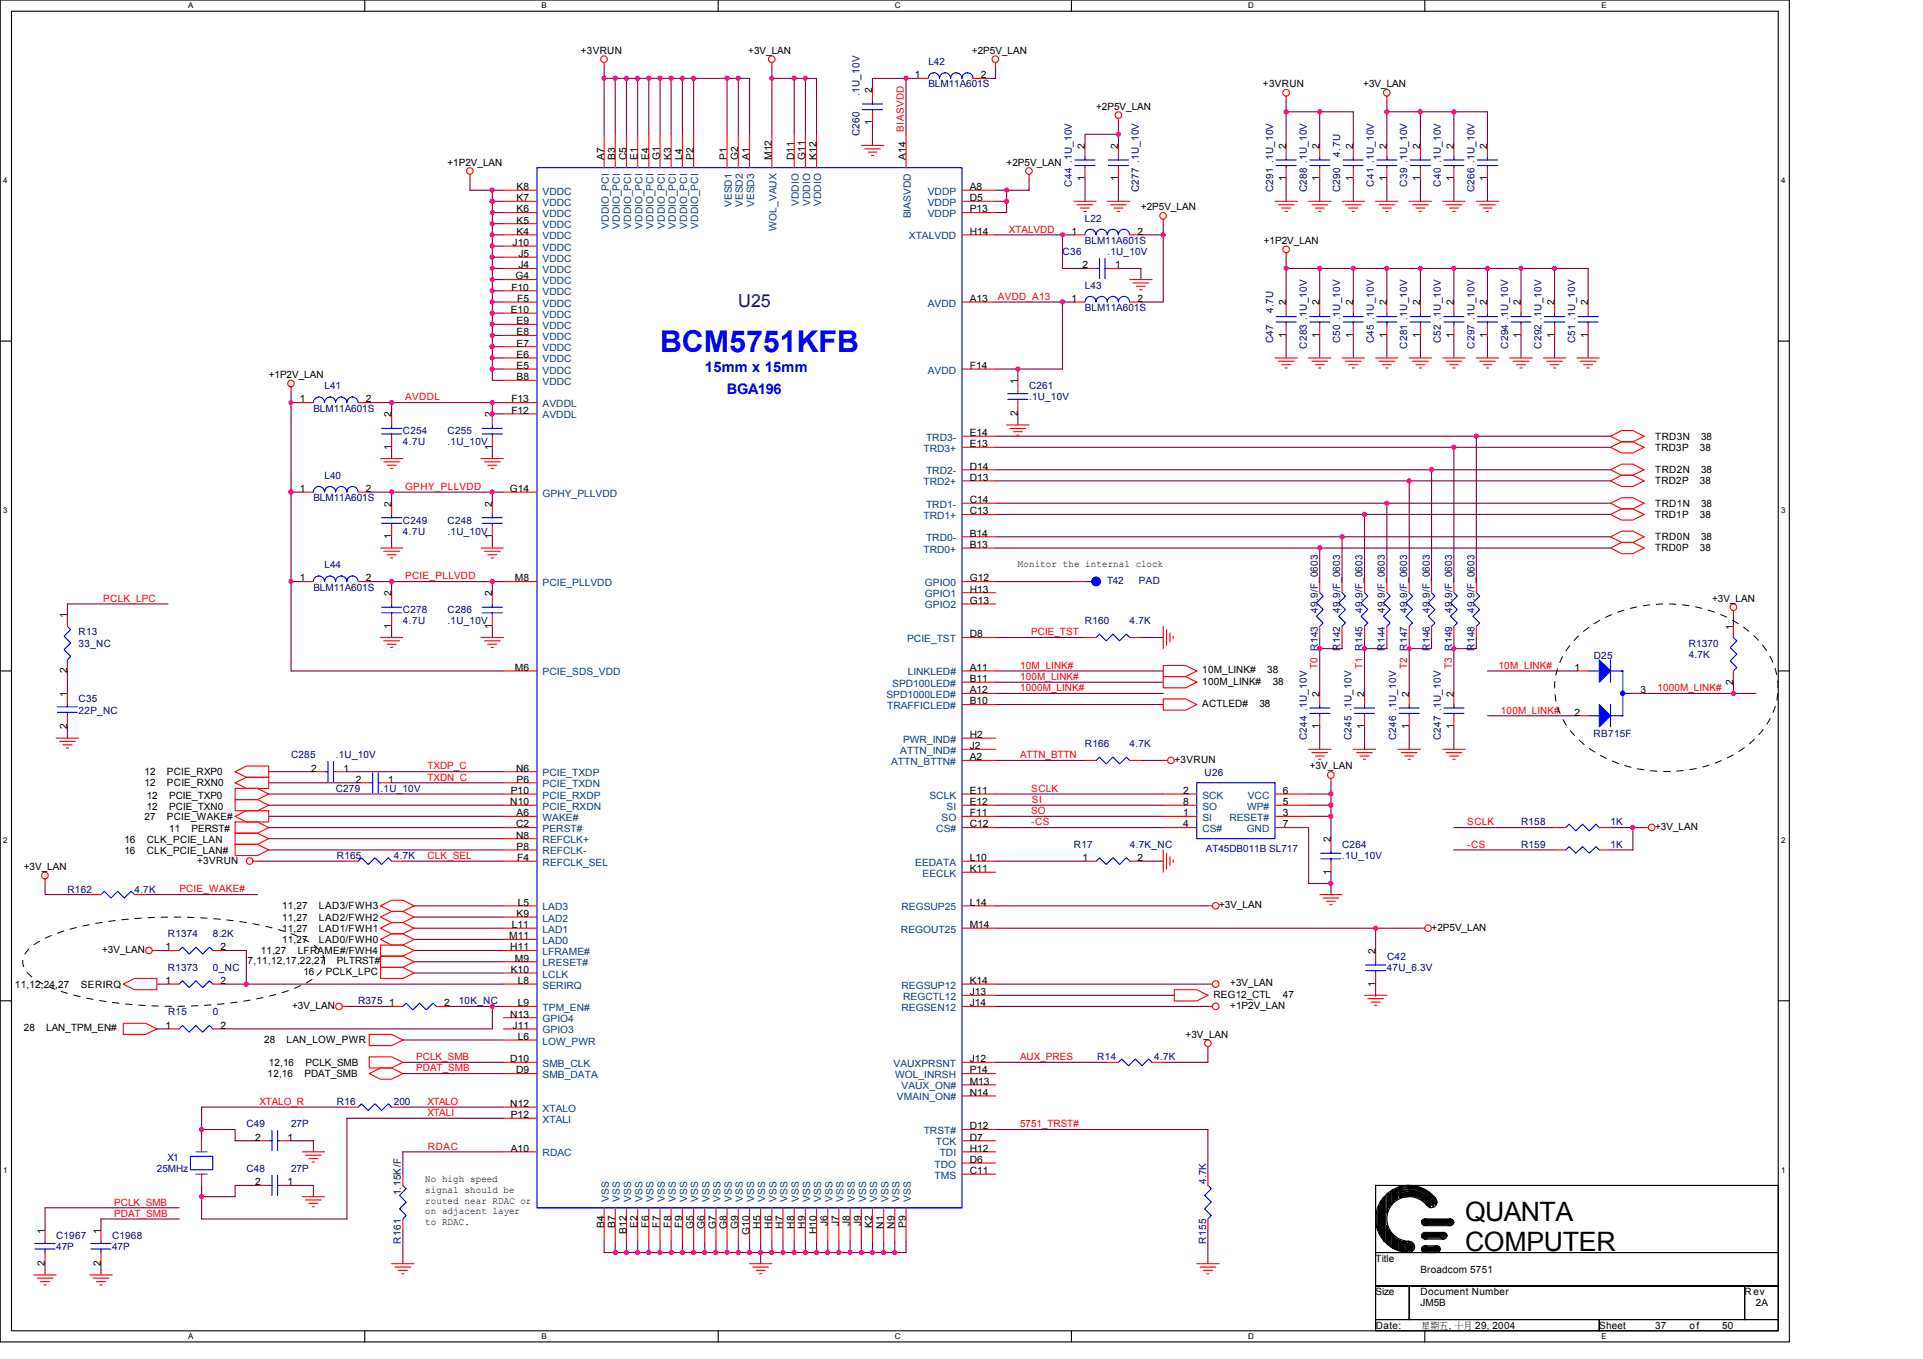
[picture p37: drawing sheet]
<svg xmlns="http://www.w3.org/2000/svg" width="297mm" height="210mm" viewBox="0 0 297 210" stroke-linecap="round" stroke-linejoin="round" font-family="sans-serif">
<defs><g id="words">
<text font-size="4.7" fill="#00f" x="102" y="54.4">BCM5751KFB</text>
<g font-size="4.1">
<text x="226.3" y="188.5">QUANTA</text>
<text x="226.3" y="193.3">COMPUTER</text>
</g>
<text font-size="2.8" fill="#000080" x="114" y="47.4">U25</text>
<g font-size="2.2" fill="#00f">
<text x="108.9" y="57.4">15mm x 15mm</text>
<text x="112.3" y="60.8">BGA196</text>
</g>
<g font-size="1.5">
<text x="89.7" y="8.3">+3VRUN</text>
<text x="115.6" y="8.3">+3V_LAN</text>
<text x="150.1" y="8.3">+2P5V_LAN</text>
<text x="134.7" y="14.4" transform="rotate(-90 134.7 14.4)">2</text>
<text x="141.3" y="12.1">1</text>
<text x="151.5" y="12.1">2</text>
<text x="169.3" y="17">+2P5V_LAN</text>
<text x="195.1" y="13.5">+3VRUN</text>
<text x="210.6" y="13.5">+3V_LAN</text>
<text x="134.7" y="19.4" transform="rotate(-90 134.7 19.4)">1</text>
<text x="167.6" y="23" transform="rotate(-90 167.6 23)">2</text>
<text x="172.7" y="23" transform="rotate(-90 172.7 23)">2</text>
<text x="198.6" y="23" transform="rotate(-90 198.6 23)">2</text>
<text x="203.8" y="23" transform="rotate(-90 203.8 23)">2</text>
<text x="209" y="23" transform="rotate(-90 209 23)">2</text>
<text x="214.2" y="23" transform="rotate(-90 214.2 23)">2</text>
<text x="219.4" y="23" transform="rotate(-90 219.4 23)">2</text>
<text x="224.6" y="23" transform="rotate(-90 224.6 23)">2</text>
<text x="229.7" y="23" transform="rotate(-90 229.7 23)">2</text>
<text x="69.1" y="25.6">+1P2V_LAN</text>
<text x="79.8" y="29.4">K8</text>
<text x="93.3" y="24.7" transform="rotate(-90 93.3 24.7)">A7</text>
<text x="95" y="24.7" transform="rotate(-90 95 24.7)">B3</text>
<text x="96.7" y="24.7" transform="rotate(-90 96.7 24.7)">C5</text>
<text x="98.5" y="24.7" transform="rotate(-90 98.5 24.7)">E1</text>
<text x="100.2" y="24.7" transform="rotate(-90 100.2 24.7)">E4</text>
<text x="101.9" y="24.7" transform="rotate(-90 101.9 24.7)">G1</text>
<text x="103.6" y="24.7" transform="rotate(-90 103.6 24.7)">K3</text>
<text x="105.4" y="24.7" transform="rotate(-90 105.4 24.7)">L4</text>
<text x="107.1" y="24.7" transform="rotate(-90 107.1 24.7)">P2</text>
<text x="112.3" y="24.7" transform="rotate(-90 112.3 24.7)">P1</text>
<text x="114" y="24.7" transform="rotate(-90 114 24.7)">G2</text>
<text x="115.8" y="24.7" transform="rotate(-90 115.8 24.7)">A1</text>
<text x="119.2" y="24.7" transform="rotate(-90 119.2 24.7)">M12</text>
<text x="122.7" y="24.7" transform="rotate(-90 122.7 24.7)">D11</text>
<text x="124.4" y="24.7" transform="rotate(-90 124.4 24.7)">G11</text>
<text x="126.1" y="24.7" transform="rotate(-90 126.1 24.7)">K12</text>
<text x="139.9" y="24.7" transform="rotate(-90 139.9 24.7)">A14</text>
<text x="149.8" y="29.4">A8</text>
<text x="155.5" y="25.6">+2P5V_LAN</text>
<text x="167.6" y="28" transform="rotate(-90 167.6 28)">1</text>
<text x="172.7" y="28" transform="rotate(-90 172.7 28)">1</text>
<text x="198.6" y="28" transform="rotate(-90 198.6 28)">1</text>
<text x="203.8" y="28" transform="rotate(-90 203.8 28)">1</text>
<text x="209" y="28" transform="rotate(-90 209 28)">1</text>
<text x="214.2" y="28" transform="rotate(-90 214.2 28)">1</text>
<text x="219.4" y="28" transform="rotate(-90 219.4 28)">1</text>
<text x="224.6" y="28" transform="rotate(-90 224.6 28)">1</text>
<text x="229.7" y="28" transform="rotate(-90 229.7 28)">1</text>
<text x="79.8" y="34.5">K5</text>
<text x="79.8" y="32.8">K6</text>
<text x="79.8" y="31.1">K7</text>
<text x="149.8" y="31.1">D5</text>
<text x="149.8" y="32.8">P13</text>
<text x="176.2" y="32.5">+2P5V_LAN</text>
<text x="79.2" y="38">J10</text>
<text x="79.8" y="36.3">K4</text>
<text x="80.1" y="39.7">J5</text>
<text x="80.1" y="41.4">J4</text>
<text x="149.8" y="36.3">H14</text>
<text x="165.5" y="36.3">1</text>
<text x="167.2" y="41.4">2</text>
<text x="172.3" y="41.4">1</text>
<text x="175.7" y="36.3">2</text>
<text x="195.2" y="37.7">+1P2V_LAN</text>
<text x="79" y="44.9">F10</text>
<text x="79.6" y="43.2">G4</text>
<text x="79.9" y="46.6">F5</text>
<text x="149.8" y="46.6">A13</text>
<text x="165.5" y="46.6">1</text>
<text x="175.7" y="46.6">2</text>
<text x="198.6" y="47.2" transform="rotate(-90 198.6 47.2)">2</text>
<text x="203.8" y="47.2" transform="rotate(-90 203.8 47.2)">2</text>
<text x="209" y="47.2" transform="rotate(-90 209 47.2)">2</text>
<text x="214.2" y="47.2" transform="rotate(-90 214.2 47.2)">2</text>
<text x="219.4" y="47.2" transform="rotate(-90 219.4 47.2)">2</text>
<text x="224.6" y="47.2" transform="rotate(-90 224.6 47.2)">2</text>
<text x="229.7" y="47.2" transform="rotate(-90 229.7 47.2)">2</text>
<text x="234.9" y="47.2" transform="rotate(-90 234.9 47.2)">2</text>
<text x="240.1" y="47.2" transform="rotate(-90 240.1 47.2)">2</text>
<text x="245.3" y="47.2" transform="rotate(-90 245.3 47.2)">2</text>
<text x="78.9" y="48.3">E10</text>
<text x="79.8" y="53.5">E7</text>
<text x="79.8" y="51.8">E8</text>
<text x="79.8" y="50.1">E9</text>
<text x="198.6" y="52.2" transform="rotate(-90 198.6 52.2)">1</text>
<text x="203.8" y="52.2" transform="rotate(-90 203.8 52.2)">1</text>
<text x="209" y="52.2" transform="rotate(-90 209 52.2)">1</text>
<text x="214.2" y="52.2" transform="rotate(-90 214.2 52.2)">1</text>
<text x="219.4" y="52.2" transform="rotate(-90 219.4 52.2)">1</text>
<text x="224.6" y="52.2" transform="rotate(-90 224.6 52.2)">1</text>
<text x="229.7" y="52.2" transform="rotate(-90 229.7 52.2)">1</text>
<text x="234.9" y="52.2" transform="rotate(-90 234.9 52.2)">1</text>
<text x="240.1" y="52.2" transform="rotate(-90 240.1 52.2)">1</text>
<text x="245.3" y="52.2" transform="rotate(-90 245.3 52.2)">1</text>
<text x="41.5" y="58.4">+1P2V_LAN</text>
<text x="79.8" y="58.7">B8</text>
<text x="79.8" y="57">E5</text>
<text x="79.8" y="55.3">E6</text>
<text x="149.8" y="57">F14</text>
<text x="157.2" y="59.2" transform="rotate(-90 157.2 59.2)">1</text>
<text x="46.3" y="62.2">1</text>
<text x="56.5" y="62.2">2</text>
<text x="60.5" y="64.4" transform="rotate(-90 60.5 64.4)">2</text>
<text x="76" y="64.4" transform="rotate(-90 76 64.4)">2</text>
<text x="79" y="63.9">F12</text>
<text x="79" y="62.2">F13</text>
<text x="157.2" y="64.3" transform="rotate(-90 157.2 64.3)">2</text>
<text x="60.5" y="69.5" transform="rotate(-90 60.5 69.5)">1</text>
<text x="76" y="69.5" transform="rotate(-90 76 69.5)">1</text>
<text x="149.8" y="67.4">E14</text>
<text x="149.8" y="69.1">E13</text>
<text x="255.7" y="69.6">TRD3P</text>
<text x="255.7" y="67.9">TRD3N</text>
<text x="262.6" y="69.6">38</text>
<text x="262.8" y="67.9">38</text>
<text x="46.3" y="76">1</text>
<text x="56.5" y="76">2</text>
<text x="78.7" y="76">G14</text>
<text x="149.8" y="72.5">D14</text>
<text x="149.8" y="77.7">C14</text>
<text x="149.8" y="74.3">D13</text>
<text x="255.7" y="74.8">TRD2P</text>
<text x="255.7" y="73.1">TRD2N</text>
<text x="262.6" y="74.8">38</text>
<text x="262.8" y="73.1">38</text>
<text x="60.5" y="83.3" transform="rotate(-90 60.5 83.3)">1</text>
<text x="60.5" y="78.3" transform="rotate(-90 60.5 78.3)">2</text>
<text x="76" y="83.3" transform="rotate(-90 76 83.3)">1</text>
<text x="76" y="78.3" transform="rotate(-90 76 78.3)">2</text>
<text x="149.8" y="82.9">B14</text>
<text x="149.8" y="79.4">C13</text>
<text x="255.7" y="80">TRD1P</text>
<text x="255.7" y="78.3">TRD1N</text>
<text x="255.7" y="83.4">TRD0N</text>
<text x="262.6" y="80">38</text>
<text x="262.8" y="78.3">38</text>
<text x="262.8" y="83.4">38</text>
<text x="46.3" y="89.8">1</text>
<text x="56.5" y="89.8">2</text>
<text x="79.5" y="89.8">M8</text>
<text x="149.8" y="89.8">G12</text>
<text x="149.8" y="84.6">B13</text>
<text x="157.2" y="87.6">Monitor the internal clock</text>
<text x="255.7" y="85.2">TRD0P</text>
<text x="262.6" y="85.2">38</text>
<text x="10.4" y="95.5" transform="rotate(-90 10.4 95.5)">1</text>
<text x="60.5" y="92.1" transform="rotate(-90 60.5 92.1)">2</text>
<text x="76" y="92.1" transform="rotate(-90 76 92.1)">2</text>
<text x="149.8" y="91.5">H13</text>
<text x="149.8" y="93.3">G13</text>
<text x="264.5" y="92.9">+3V_LAN</text>
<text x="60.5" y="97.1" transform="rotate(-90 60.5 97.1)">1</text>
<text x="76" y="97.1" transform="rotate(-90 76 97.1)">1</text>
<text x="149.8" y="98.4">D8</text>
<text x="267.7" y="97.3" transform="rotate(-90 267.7 97.3)">1</text>
<text x="10.4" y="107.6" transform="rotate(-90 10.4 107.6)">1</text>
<text x="10.4" y="104" transform="rotate(-90 10.4 104)">2</text>
<text x="79.5" y="103.6">M6</text>
<text x="149.8" y="107.1">A12</text>
<text x="149.8" y="105.3">B11</text>
<text x="149.8" y="103.6">A11</text>
<text x="185.7" y="104">10M_LINK#</text>
<text x="185.7" y="105.7">100M_LINK#</text>
<text x="195.7" y="104">38</text>
<text x="196.6" y="105.7">38</text>
<text x="203.8" y="107.6" transform="rotate(-90 203.8 107.6)">2</text>
<text x="210.8" y="107.6" transform="rotate(-90 210.8 107.6)">2</text>
<text x="217.7" y="107.6" transform="rotate(-90 217.7 107.6)">2</text>
<text x="224.6" y="107.6" transform="rotate(-90 224.6 107.6)">2</text>
<text x="243.2" y="103.6">1</text>
<text x="253.4" y="107.1">3</text>
<text x="267.7" y="105.7" transform="rotate(-90 267.7 105.7)">2</text>
<text x="10.4" y="112.6" transform="rotate(-90 10.4 112.6)">2</text>
<text x="149.8" y="108.8">B10</text>
<text x="149.8" y="114">H2</text>
<text x="185.7" y="109.2">ACTLED#</text>
<text x="194.5" y="109.2">38</text>
<text x="203.8" y="112.6" transform="rotate(-90 203.8 112.6)">1</text>
<text x="210.8" y="112.6" transform="rotate(-90 210.8 112.6)">1</text>
<text x="217.7" y="112.6" transform="rotate(-90 217.7 112.6)">1</text>
<text x="224.6" y="112.6" transform="rotate(-90 224.6 112.6)">1</text>
<text x="243.2" y="110.5">2</text>
<text x="22.3" y="119.7">12</text>
<text x="25.8" y="119.7">PCIE_RXP0</text>
<text x="48" y="119.2">2</text>
<text x="53.1" y="119.2">1</text>
<text x="79.7" y="119.2">N6</text>
<text x="149.8" y="117.4">A2</text>
<text x="149.8" y="115.7">J2</text>
<text x="181.4" y="117.8">+3VRUN</text>
<text x="202.3" y="118.9">+3V_LAN</text>
<text x="22.3" y="121.5">12</text>
<text x="22.7" y="123.3">12</text>
<text x="22.7" y="125.1">12</text>
<text x="25.8" y="121.5">PCIE_RXN0</text>
<text x="26.1" y="123.3">PCIE_TXP0</text>
<text x="26.1" y="125.1">PCIE_TXN0</text>
<text x="54.9" y="120.9">2</text>
<text x="60" y="120.9">1</text>
<text x="78.8" y="124.4">N10</text>
<text x="78.9" y="122.6">P10</text>
<text x="79.8" y="120.9">P6</text>
<text x="149.8" y="124.4">E12</text>
<text x="149.8" y="122.6">E11</text>
<text x="182.8" y="122.6">2</text>
<text x="182.8" y="124.4">8</text>
<text x="198.2" y="124.4">5</text>
<text x="198.2" y="122.6">6</text>
<text x="19.2" y="130.3">16</text>
<text x="19.2" y="132">16</text>
<text x="22.3" y="126.6">27</text>
<text x="22.7" y="130.3">CLK_PCIE_LAN</text>
<text x="22.7" y="132">CLK_PCIE_LAN#</text>
<text x="25.8" y="126.6">PCIE_WAKE#</text>
<text x="26.1" y="128.5">11</text>
<text x="29.6" y="128.5">PERST#</text>
<text x="79.7" y="129.5">N8</text>
<text x="79.7" y="127.8">C2</text>
<text x="79.8" y="131.3">P8</text>
<text x="79.8" y="126.1">A6</text>
<text x="149.8" y="127.8">C12</text>
<text x="149.8" y="126.1">F11</text>
<text x="182.8" y="126.1">1</text>
<text x="182.8" y="127.8">4</text>
<text x="198.2" y="126.1">3</text>
<text x="198.2" y="127.8">7</text>
<text x="205.6" y="130.1" transform="rotate(-90 205.6 130.1)">2</text>
<text x="255.7" y="128.2">+3V_LAN</text>
<text x="3.7" y="134.4">+3V_LAN</text>
<text x="30.5" y="133.4">+3VRUN</text>
<text x="79.9" y="133">F4</text>
<text x="149.8" y="134.7">K11</text>
<text x="149.8" y="133">L10</text>
<text x="167.2" y="133">1</text>
<text x="175.7" y="133">2</text>
<text x="205.6" y="135.1" transform="rotate(-90 205.6 135.1)">1</text>
<text x="43.6" y="143.9">11,27</text>
<text x="43.6" y="142.2">11,27</text>
<text x="43.6" y="140.4">11,27</text>
<text x="49.3" y="143.9">LAD1/FWH1</text>
<text x="49.3" y="142.2">LAD2/FWH2</text>
<text x="49.3" y="140.4">LAD3/FWH3</text>
<text x="79.1" y="143.3">L11</text>
<text x="79.8" y="141.6">K9</text>
<text x="80" y="139.9">L5</text>
<text x="149.8" y="139.9">L14</text>
<text x="149.8" y="143.3">M14</text>
<text x="188.3" y="140.3">+3V_LAN</text>
<text x="221.1" y="143.7">+2P5V_LAN</text>
<text x="15.8" y="147.2">+3V_LAN</text>
<text x="25.6" y="146.8">1</text>
<text x="34.1" y="146.8">2</text>
<text x="38.2" y="148.9">7,11,12,17,22,27</text>
<text x="40.3" y="147.4">11,27</text>
<text x="43.6" y="145.6">11,27</text>
<text x="46" y="147.4">LFRAME#/FWH4</text>
<text x="49.3" y="145.6">LAD0/FWH0</text>
<text x="52" y="148.9">PLTRST#</text>
<text x="78.7" y="145.1">M11</text>
<text x="78.8" y="146.8">H11</text>
<text x="79.5" y="148.5">M9</text>
<text x="212.5" y="147.3" transform="rotate(-90 212.5 147.3)">2</text>
<text x="2.3" y="152.5">11,12,24,27</text>
<text x="12.5" y="152.5">SERIRQ</text>
<text x="25.6" y="152">1</text>
<text x="34.1" y="152">2</text>
<text x="45.1" y="155.8">+3V_LAN</text>
<text x="46.9" y="150.6">16</text>
<text x="50.3" y="150.6">PCLK_LPC</text>
<text x="60.1" y="155.4">1</text>
<text x="68.6" y="155.4">2</text>
<text x="78.9" y="150.3">K10</text>
<text x="80" y="155.4">L9</text>
<text x="80" y="152">L8</text>
<text x="149.8" y="152">K14</text>
<text x="149.8" y="155.4">J14</text>
<text x="149.8" y="153.7">J13</text>
<text x="187.4" y="154.1">REG12_CTL</text>
<text x="190" y="152.4">+3V_LAN</text>
<text x="190" y="155.8">+1P2V_LAN</text>
<text x="198.2" y="154.1">47</text>
<text x="212.5" y="152.4" transform="rotate(-90 212.5 152.4)">1</text>
<text x="3.7" y="159.3">28</text>
<text x="7.1" y="159.3">LAN_TPM_EN#</text>
<text x="25.6" y="158.9">1</text>
<text x="34.1" y="158.9">2</text>
<text x="40.8" y="161.2">28</text>
<text x="44.3" y="161.2">LAN_LOW_PWR</text>
<text x="78.8" y="157.2">N13</text>
<text x="79.2" y="158.9">J11</text>
<text x="80" y="160.6">L6</text>
<text x="183.1" y="160.3">+3V_LAN</text>
<text x="41.3" y="166.3">12,16</text>
<text x="41.5" y="164.6">12,16</text>
<text x="47" y="166.3">PDAT_SMB</text>
<text x="47.2" y="164.6">PCLK_SMB</text>
<text x="78.8" y="164.1">D10</text>
<text x="79.7" y="165.8">D9</text>
<text x="149.8" y="164.1">J12</text>
<text x="149.8" y="165.8">P14</text>
<text x="149.8" y="167.5">M13</text>
<text x="78.8" y="171">N12</text>
<text x="78.9" y="172.7">P12</text>
<text x="149.8" y="169.2">N14</text>
<text x="39.4" y="176.2">2</text>
<text x="44.4" y="176.2">1</text>
<text x="78.9" y="177.9">A10</text>
<text x="149.8" y="174.4">D12</text>
<text x="149.8" y="179.6">D6</text>
<text x="149.8" y="176.2">D7</text>
<text x="149.8" y="177.9">H12</text>
<text x="39.4" y="183.1">2</text>
<text x="44.4" y="183.1">1</text>
<text x="65.7" y="182.6">No high speed</text>
<text x="65.7" y="184.2">signal should be</text>
<text x="65.7" y="185.9">routed near RDAC or</text>
<text x="149.8" y="181.3">C11</text>
<text x="6.9" y="190.5" transform="rotate(-90 6.9 190.5)">1</text>
<text x="15.6" y="190.5" transform="rotate(-90 15.6 190.5)">1</text>
<text x="65.7" y="187.5">on adjacent layer</text>
<text x="65.7" y="189.2">to RDAC.</text>
<text x="93.3" y="189.7" transform="rotate(-90 93.3 189.7)">B4</text>
<text x="95" y="189.7" transform="rotate(-90 95 189.7)">B7</text>
<text x="96.7" y="190.6" transform="rotate(-90 96.7 190.6)">B12</text>
<text x="98.5" y="189.7" transform="rotate(-90 98.5 189.7)">E2</text>
<text x="100.2" y="189.6" transform="rotate(-90 100.2 189.6)">F6</text>
<text x="101.9" y="189.6" transform="rotate(-90 101.9 189.6)">F7</text>
<text x="103.6" y="189.6" transform="rotate(-90 103.6 189.6)">F8</text>
<text x="105.4" y="189.6" transform="rotate(-90 105.4 189.6)">F9</text>
<text x="107.1" y="189.9" transform="rotate(-90 107.1 189.9)">G5</text>
<text x="108.8" y="189.9" transform="rotate(-90 108.8 189.9)">G6</text>
<text x="110.6" y="189.9" transform="rotate(-90 110.6 189.9)">G7</text>
<text x="112.3" y="189.9" transform="rotate(-90 112.3 189.9)">G8</text>
<text x="114" y="189.9" transform="rotate(-90 114 189.9)">G9</text>
<text x="115.8" y="190.8" transform="rotate(-90 115.8 190.8)">G10</text>
<text x="117.5" y="189.8" transform="rotate(-90 117.5 189.8)">H5</text>
<text x="119.2" y="189.8" transform="rotate(-90 119.2 189.8)">H6</text>
<text x="120.9" y="189.8" transform="rotate(-90 120.9 189.8)">H7</text>
<text x="122.7" y="189.8" transform="rotate(-90 122.7 189.8)">H8</text>
<text x="124.4" y="189.8" transform="rotate(-90 124.4 189.8)">H9</text>
<text x="126.1" y="190.7" transform="rotate(-90 126.1 190.7)">H10</text>
<text x="127.8" y="189.4" transform="rotate(-90 127.8 189.4)">J6</text>
<text x="129.6" y="189.4" transform="rotate(-90 129.6 189.4)">J7</text>
<text x="131.3" y="189.4" transform="rotate(-90 131.3 189.4)">J8</text>
<text x="133" y="189.4" transform="rotate(-90 133 189.4)">J9</text>
<text x="134.7" y="189.7" transform="rotate(-90 134.7 189.7)">K2</text>
<text x="136.5" y="189.8" transform="rotate(-90 136.5 189.8)">N1</text>
<text x="138.2" y="189.8" transform="rotate(-90 138.2 189.8)">N9</text>
<text x="139.9" y="189.7" transform="rotate(-90 139.9 189.7)">P9</text>
<text x="6.9" y="195.6" transform="rotate(-90 6.9 195.6)">2</text>
<text x="15.6" y="195.6" transform="rotate(-90 15.6 195.6)">2</text>
<text x="212.5" y="194.9">Title</text>
<text x="219.4" y="196.6">Broadcom 5751</text>
<text x="212.5" y="200">Size</text>
<text x="219.4" y="200">Document Number</text>
<text x="219.4" y="201.8">JM5B</text>
<text x="269.5" y="200">Rev</text>
<text x="271.2" y="201.8">2A</text>
<text x="212.5" y="205.2">Date:</text>
<text x="219.6" y="205.2">星期五, 十月 29, 2004</text>
<text x="247" y="205.2">Sheet</text>
<text x="255.7" y="205.2">37</text>
<text x="261" y="205.2">of</text>
<text x="266" y="205.2">50</text>
</g>
<g font-size="1.5" fill="#000080">
<text x="143.4" y="10">L42</text>
<text x="132.8" y="14.9" transform="rotate(-90 132.8 14.9)">.1U_10V</text>
<text x="143.4" y="13.5">BLM11A601S</text>
<text x="132.8" y="21.1" transform="rotate(-90 132.8 21.1)">C260</text>
<text x="165.6" y="28.9" transform="rotate(-90 165.6 28.9)">C44 .1U_10V</text>
<text x="175.9" y="29.7" transform="rotate(-90 175.9 29.7)">C277 .1U_10V</text>
<text x="196.7" y="29.7" transform="rotate(-90 196.7 29.7)">C291 .1U_10V</text>
<text x="201.8" y="29.7" transform="rotate(-90 201.8 29.7)">C288 .1U_10V</text>
<text x="207" y="29.7" transform="rotate(-90 207 29.7)">C290</text>
<text x="207" y="24.2" transform="rotate(-90 207 24.2)">4.7U</text>
<text x="212.2" y="28.9" transform="rotate(-90 212.2 28.9)">C41 .1U_10V</text>
<text x="217.4" y="28.9" transform="rotate(-90 217.4 28.9)">C39 .1U_10V</text>
<text x="222.6" y="28.9" transform="rotate(-90 222.6 28.9)">C40 .1U_10V</text>
<text x="227.7" y="29.7" transform="rotate(-90 227.7 29.7)">C266 .1U_10V</text>
<text x="167.6" y="34.2">L22</text>
<text x="164.1" y="39.4">C36</text>
<text x="167.6" y="37.7">BLM11A601S</text>
<text x="171" y="39.4">.1U_10V</text>
<text x="167.6" y="44.6">L43</text>
<text x="167.6" y="48">BLM11A601S</text>
<text x="196.7" y="53" transform="rotate(-90 196.7 53)">C47</text>
<text x="196.7" y="48.4" transform="rotate(-90 196.7 48.4)">4.7U</text>
<text x="201.8" y="53.9" transform="rotate(-90 201.8 53.9)">C283 .1U_10V</text>
<text x="207" y="53" transform="rotate(-90 207 53)">C50 .1U_10V</text>
<text x="212.2" y="53" transform="rotate(-90 212.2 53)">C45 .1U_10V</text>
<text x="217.4" y="53.9" transform="rotate(-90 217.4 53.9)">C281 .1U_10V</text>
<text x="222.6" y="53" transform="rotate(-90 222.6 53)">C52 .1U_10V</text>
<text x="227.7" y="53.9" transform="rotate(-90 227.7 53.9)">C297 .1U_10V</text>
<text x="232.9" y="53.9" transform="rotate(-90 232.9 53.9)">C294 .1U_10V</text>
<text x="238.1" y="53.9" transform="rotate(-90 238.1 53.9)">C292 .1U_10V</text>
<text x="243.3" y="53" transform="rotate(-90 243.3 53)">C51 .1U_10V</text>
<text x="48.4" y="63.6">BLM11A601S</text>
<text x="50.1" y="60.1">L41</text>
<text x="159" y="60.1">C261</text>
<text x="159" y="61.8">.1U_10V</text>
<text x="62.2" y="67">C254</text>
<text x="62.2" y="68.8">4.7U</text>
<text x="69.1" y="67">C255</text>
<text x="69.1" y="68.8">.1U_10V</text>
<text x="48.4" y="77.4">BLM11A601S</text>
<text x="50.1" y="74">L40</text>
<text x="62.2" y="80.9">C249</text>
<text x="62.2" y="82.6">4.7U</text>
<text x="69.1" y="80.9">C248</text>
<text x="69.1" y="82.6">.1U_10V</text>
<text x="50.1" y="87.8">L44</text>
<text x="48.4" y="91.2">BLM11A601S</text>
<text x="62.2" y="94.7">C278</text>
<text x="69.1" y="94.7">C286</text>
<text x="171" y="90.2">T42</text>
<text x="175.9" y="90.2">PAD</text>
<text x="203.6" y="94.6" transform="rotate(-90 203.6 94.6)">49.9/F_0603</text>
<text x="207" y="94.6" transform="rotate(-90 207 94.6)">49.9/F_0603</text>
<text x="210.5" y="94.6" transform="rotate(-90 210.5 94.6)">49.9/F_0603</text>
<text x="213.9" y="94.6" transform="rotate(-90 213.9 94.6)">49.9/F_0603</text>
<text x="217.4" y="94.6" transform="rotate(-90 217.4 94.6)">49.9/F_0603</text>
<text x="220.8" y="94.6" transform="rotate(-90 220.8 94.6)">49.9/F_0603</text>
<text x="224.3" y="94.6" transform="rotate(-90 224.3 94.6)">49.9/F_0603</text>
<text x="227.7" y="94.6" transform="rotate(-90 227.7 94.6)">49.9/F_0603</text>
<text x="12.1" y="98.1">R13</text>
<text x="12.1" y="99.9">33_NC</text>
<text x="62.2" y="96.4">4.7U</text>
<text x="69.1" y="96.4">.1U_10V</text>
<text x="167.6" y="96.4">R160</text>
<text x="174.5" y="96.4">4.7K</text>
<text x="207" y="100.5" transform="rotate(-90 207 100.5)">R142</text>
<text x="213.9" y="100.5" transform="rotate(-90 213.9 100.5)">R144</text>
<text x="220.8" y="100.5" transform="rotate(-90 220.8 100.5)">R146</text>
<text x="227.7" y="100.5" transform="rotate(-90 227.7 100.5)">R148</text>
<text x="246.2" y="101.7">D25</text>
<text x="260.9" y="99.9">R1370</text>
<text x="260.9" y="101.6">4.7K</text>
<text x="12.1" y="108.5">C35</text>
<text x="12.1" y="110.2">22P_NC</text>
<text x="246.2" y="113.9">RB715F</text>
<text x="45" y="117.1">C285</text>
<text x="51.9" y="117.1">.1U_10V</text>
<text x="167.6" y="115.4">R166</text>
<text x="174.5" y="115.4">4.7K</text>
<text x="186.1" y="119.9">U26</text>
<text x="201.8" y="114.3" transform="rotate(-90 201.8 114.3)">C244 .1U_10V</text>
<text x="208.7" y="114.3" transform="rotate(-90 208.7 114.3)">C245 .1U_10V</text>
<text x="215.7" y="114.3" transform="rotate(-90 215.7 114.3)">C246 .1U_10V</text>
<text x="222.6" y="114.3" transform="rotate(-90 222.6 114.3)">C247 .1U_10V</text>
<text x="51.9" y="122.3">C279</text>
<text x="58.8" y="122.3">.1U_10V</text>
<text x="165.9" y="130.9">R17</text>
<text x="174.5" y="130.9">4.7K_NC</text>
<text x="186.2" y="131.6">AT45DB011B SL717</text>
<text x="207.3" y="130.9">C264</text>
<text x="234.9" y="127.5">R158</text>
<text x="234.9" y="130.9">R159</text>
<text x="248.8" y="127.5">1K</text>
<text x="248.8" y="130.9">1K</text>
<text x="10.4" y="137.9">R162</text>
<text x="20.8" y="137.9">4.7K</text>
<text x="52" y="132.7">R165</text>
<text x="60.9" y="132.7">4.7K</text>
<text x="207.3" y="132.7">.1U_10V</text>
<text x="25.9" y="144.8">R1374</text>
<text x="25.9" y="149.9">R1373</text>
<text x="32.9" y="144.8">8.2K</text>
<text x="32.9" y="149.9">0_NC</text>
<text x="214.2" y="149.9">47U_6.3V</text>
<text x="214.2" y="148.2">C42</text>
<text x="55.3" y="155.1">R375</text>
<text x="70.9" y="155.1">10K_NC</text>
<text x="26" y="156.8">R15</text>
<text x="32.9" y="156.8">0</text>
<text x="169.5" y="163.8">R14</text>
<text x="178.3" y="163.8">4.7K</text>
<text x="52" y="170.7">R16</text>
<text x="60.8" y="170.7">200</text>
<text x="25.9" y="179.3">X1</text>
<text x="38.1" y="174.1">C49</text>
<text x="45" y="174.1">27P</text>
<text x="24.2" y="181">25MHz</text>
<text x="38.1" y="181">C48</text>
<text x="45" y="181">27P</text>
<text x="61.9" y="184.6" transform="rotate(-90 61.9 184.6)">1.15K/F</text>
<text x="186.3" y="182.9" transform="rotate(-90 186.3 182.9)">4.7K</text>
<text x="8.7" y="191.4">C1967</text>
<text x="17.3" y="191.4">C1968</text>
<text x="8.7" y="193.1">47P</text>
<text x="17.3" y="193.1">47P</text>
<text x="61.9" y="192.1" transform="rotate(-90 61.9 192.1)">R161</text>
<text x="186.3" y="192.1" transform="rotate(-90 186.3 192.1)">R155</text>
</g>
<g font-size="1.5" fill="#f00">
<text x="139.6" y="20.4" transform="rotate(-90 139.6 20.4)">BIASVDD</text>
<text x="155.8" y="35.9">XTALVDD</text>
<text x="154.1" y="46.3">AVDD_A13</text>
<text x="62.6" y="61.8">AVDDL</text>
<text x="62.6" y="75.7">GPHY_PLLVDD</text>
<text x="62.6" y="89.5">PCIE_PLLVDD</text>
<text x="15.9" y="92.9">PCLK_LPC</text>
<text x="159.3" y="98.1">PCIE_TST</text>
<text x="157.6" y="106.8">1000M_LINK#</text>
<text x="157.6" y="105">100M_LINK#</text>
<text x="157.6" y="103.3">10M_LINK#</text>
<text x="203.5" y="103.3" transform="rotate(-90 203.5 103.3)">T0 R143</text>
<text x="210.4" y="103.3" transform="rotate(-90 210.4 103.3)">T1 R145</text>
<text x="217.3" y="103.3" transform="rotate(-90 217.3 103.3)">T2 R147</text>
<text x="224.2" y="103.3" transform="rotate(-90 224.2 103.3)">T3 R149</text>
<text x="231.5" y="103.3">10M_LINK#</text>
<text x="256" y="106.8">1000M_LINK#</text>
<text x="231.8" y="110.2">100M_LINK#</text>
<text x="66" y="118.9">TXDP_C</text>
<text x="157.6" y="117.1">ATTN_BTTN</text>
<text x="66" y="120.6">TXDN_C</text>
<text x="159.3" y="122.3">SCLK</text>
<text x="159.3" y="125.8">SO</text>
<text x="159.4" y="124">SI</text>
<text x="159.3" y="127.5">-CS</text>
<text x="226.6" y="130.9">-CS</text>
<text x="226.6" y="127.5">SCLK</text>
<text x="27.7" y="137.8">PCIE_WAKE#</text>
<text x="66" y="132.7">CLK_SEL</text>
<text x="64.3" y="163.7">PCLK_SMB</text>
<text x="64.3" y="165.5">PDAT_SMB</text>
<text x="157.6" y="163.7">AUX_PRES</text>
<text x="40.1" y="170.7">XTALO_R</text>
<text x="66" y="172.4">XTALI</text>
<text x="66" y="170.7">XTALO</text>
<text x="66.1" y="177.6">RDAC</text>
<text x="157.6" y="174.1">5751_TRST#</text>
<text x="17.6" y="186.2">PCLK_SMB</text>
<text x="17.6" y="187.9">PDAT_SMB</text>
</g>
<g font-size="1.5" fill="#004080">
<text x="83.8" y="35.2">VDDC</text>
<text x="83.8" y="33.5">VDDC</text>
<text x="83.8" y="31.8">VDDC</text>
<text x="83.8" y="30.1">VDDC</text>
<text x="94" y="35.3" transform="rotate(-90 94 35.3)">VDDIO_PCI</text>
<text x="95.8" y="35.3" transform="rotate(-90 95.8 35.3)">VDDIO_PCI</text>
<text x="97.5" y="35.3" transform="rotate(-90 97.5 35.3)">VDDIO_PCI</text>
<text x="99.2" y="35.3" transform="rotate(-90 99.2 35.3)">VDDIO_PCI</text>
<text x="100.9" y="35.3" transform="rotate(-90 100.9 35.3)">VDDIO_PCI</text>
<text x="102.7" y="35.3" transform="rotate(-90 102.7 35.3)">VDDIO_PCI</text>
<text x="104.4" y="35.3" transform="rotate(-90 104.4 35.3)">VDDIO_PCI</text>
<text x="106.1" y="35.3" transform="rotate(-90 106.1 35.3)">VDDIO_PCI</text>
<text x="107.9" y="35.3" transform="rotate(-90 107.9 35.3)">VDDIO_PCI</text>
<text x="113" y="32" transform="rotate(-90 113 32)">VESD1</text>
<text x="114.8" y="32" transform="rotate(-90 114.8 32)">VESD2</text>
<text x="116.5" y="32" transform="rotate(-90 116.5 32)">VESD3</text>
<text x="119.9" y="35.6" transform="rotate(-90 119.9 35.6)">WOL_VAUX</text>
<text x="123.4" y="31.8" transform="rotate(-90 123.4 31.8)">VDDIO</text>
<text x="125.1" y="31.8" transform="rotate(-90 125.1 31.8)">VDDIO</text>
<text x="126.8" y="31.8" transform="rotate(-90 126.8 31.8)">VDDIO</text>
<text x="140.7" y="33.7" transform="rotate(-90 140.7 33.7)">BIASVDD</text>
<text x="143.3" y="30.1">VDDP</text>
<text x="143.3" y="31.8">VDDP</text>
<text x="143.3" y="33.5">VDDP</text>
<text x="83.8" y="40.4">VDDC</text>
<text x="83.8" y="38.7">VDDC</text>
<text x="83.8" y="37">VDDC</text>
<text x="140.4" y="37">XTALVDD</text>
<text x="83.8" y="47.3">VDDC</text>
<text x="83.8" y="45.6">VDDC</text>
<text x="83.8" y="43.9">VDDC</text>
<text x="83.8" y="42.2">VDDC</text>
<text x="143.3" y="47.3">AVDD</text>
<text x="83.8" y="52.5">VDDC</text>
<text x="83.8" y="50.8">VDDC</text>
<text x="83.8" y="49.1">VDDC</text>
<text x="83.8" y="54.3">VDDC</text>
<text x="83.8" y="59.4">VDDC</text>
<text x="83.8" y="57.7">VDDC</text>
<text x="83.8" y="56">VDDC</text>
<text x="143.3" y="57.7">AVDD</text>
<text x="83.8" y="64.6">AVDDL</text>
<text x="83.8" y="62.9">AVDDL</text>
<text x="142.6" y="69.8">TRD3+</text>
<text x="143" y="68.1">TRD3-</text>
<text x="83.8" y="76.7">GPHY_PLLVDD</text>
<text x="142.6" y="75">TRD2+</text>
<text x="143" y="73.3">TRD2-</text>
<text x="142.6" y="80.2">TRD1+</text>
<text x="143" y="78.4">TRD1-</text>
<text x="143" y="83.6">TRD0-</text>
<text x="142.6" y="85.3">TRD0+</text>
<text x="83.8" y="90.5">PCIE_PLLVDD</text>
<text x="142.9" y="90.5">GPIO0</text>
<text x="142.9" y="92.2">GPIO1</text>
<text x="142.9" y="94">GPIO2</text>
<text x="140.1" y="99.2">PCIE_TST</text>
<text x="83.8" y="104.3">PCIE_SDS_VDD</text>
<text x="136.9" y="107.8">SPD1000LED#</text>
<text x="137.8" y="106.1">SPD100LED#</text>
<text x="140.2" y="104.3">LINKLED#</text>
<text x="137" y="109.5">TRAFFICLED#</text>
<text x="83.8" y="119.9">PCIE_TXDP</text>
<text x="137.6" y="118.2">ATTN_BTTN#</text>
<text x="139.1" y="116.4">ATTN_IND#</text>
<text x="139.5" y="114.7">PWR_IND#</text>
<text x="83.8" y="121.6">PCIE_TXDN</text>
<text x="83.8" y="123.3">PCIE_RXDP</text>
<text x="83.8" y="125.1">PCIE_RXDN</text>
<text x="143.6" y="123.3">SCLK</text>
<text x="146.2" y="125.1">SI</text>
<text x="185.7" y="123.3">SCK</text>
<text x="185.7" y="125.1">SO</text>
<text x="192.6" y="125.1">WP#</text>
<text x="192.7" y="123.3">VCC</text>
<text x="83.8" y="130.2">REFCLK+</text>
<text x="83.8" y="132">REFCLK-</text>
<text x="83.8" y="128.5">PERST#</text>
<text x="83.8" y="126.8">WAKE#</text>
<text x="144.6" y="128.5">CS#</text>
<text x="145.4" y="126.8">SO</text>
<text x="185.7" y="126.8">SI</text>
<text x="185.7" y="128.5">CS#</text>
<text x="189.9" y="126.8">RESET#</text>
<text x="192.6" y="128.5">GND</text>
<text x="83.8" y="133.7">REFCLK_SEL</text>
<text x="141.4" y="133.7">EEDATA</text>
<text x="142.5" y="135.4">EECLK</text>
<text x="83.8" y="140.6">LAD3</text>
<text x="83.8" y="142.3">LAD2</text>
<text x="139.3" y="140.6">REGSUP25</text>
<text x="83.8" y="144.1">LAD1</text>
<text x="83.8" y="145.8">LAD0</text>
<text x="83.8" y="147.5">LFRAME#</text>
<text x="83.8" y="149.2">LRESET#</text>
<text x="139.2" y="144.1">REGOUT25</text>
<text x="83.8" y="151">LCLK</text>
<text x="83.8" y="152.7">SERIRQ</text>
<text x="139.3" y="152.7">REGSUP12</text>
<text x="139.5" y="154.4">REGCTL12</text>
<text x="83.8" y="156.1">TPM_EN#</text>
<text x="83.8" y="157.9">GPIO4</text>
<text x="83.8" y="159.6">GPIO3</text>
<text x="83.8" y="161.3">LOW_PWR</text>
<text x="139.3" y="156.1">REGSEN12</text>
<text x="83.8" y="164.8">SMB_CLK</text>
<text x="83.8" y="166.5">SMB_DATA</text>
<text x="138" y="164.8">VAUXPRSNT</text>
<text x="138.3" y="166.5">WOL_INRSH</text>
<text x="83.8" y="173.4">XTALI</text>
<text x="83.8" y="171.7">XTALO</text>
<text x="138.6" y="170">VMAIN_ON#</text>
<text x="139.3" y="168.3">VAUX_ON#</text>
<text x="83.8" y="178.6">RDAC</text>
<text x="142.7" y="175.2">TRST#</text>
<text x="144.5" y="176.9">TCK</text>
<text x="145.2" y="178.6">TDI</text>
<text x="94" y="185.7" transform="rotate(-90 94 185.7)">VSS</text>
<text x="95.8" y="185.7" transform="rotate(-90 95.8 185.7)">VSS</text>
<text x="97.5" y="185.7" transform="rotate(-90 97.5 185.7)">VSS</text>
<text x="99.2" y="185.7" transform="rotate(-90 99.2 185.7)">VSS</text>
<text x="100.9" y="185.7" transform="rotate(-90 100.9 185.7)">VSS</text>
<text x="102.7" y="185.7" transform="rotate(-90 102.7 185.7)">VSS</text>
<text x="104.4" y="185.7" transform="rotate(-90 104.4 185.7)">VSS</text>
<text x="106.1" y="185.7" transform="rotate(-90 106.1 185.7)">VSS</text>
<text x="107.9" y="185.7" transform="rotate(-90 107.9 185.7)">VSS</text>
<text x="109.6" y="185.7" transform="rotate(-90 109.6 185.7)">VSS</text>
<text x="111.3" y="185.7" transform="rotate(-90 111.3 185.7)">VSS</text>
<text x="113" y="185.7" transform="rotate(-90 113 185.7)">VSS</text>
<text x="114.8" y="185.7" transform="rotate(-90 114.8 185.7)">VSS</text>
<text x="116.5" y="185.7" transform="rotate(-90 116.5 185.7)">VSS</text>
<text x="118.2" y="185.7" transform="rotate(-90 118.2 185.7)">VSS</text>
<text x="119.9" y="185.7" transform="rotate(-90 119.9 185.7)">VSS</text>
<text x="121.7" y="185.7" transform="rotate(-90 121.7 185.7)">VSS</text>
<text x="123.4" y="185.7" transform="rotate(-90 123.4 185.7)">VSS</text>
<text x="125.1" y="185.7" transform="rotate(-90 125.1 185.7)">VSS</text>
<text x="126.8" y="185.7" transform="rotate(-90 126.8 185.7)">VSS</text>
<text x="128.6" y="185.7" transform="rotate(-90 128.6 185.7)">VSS</text>
<text x="130.3" y="185.7" transform="rotate(-90 130.3 185.7)">VSS</text>
<text x="132" y="185.7" transform="rotate(-90 132 185.7)">VSS</text>
<text x="133.8" y="185.7" transform="rotate(-90 133.8 185.7)">VSS</text>
<text x="135.5" y="185.7" transform="rotate(-90 135.5 185.7)">VSS</text>
<text x="137.2" y="185.7" transform="rotate(-90 137.2 185.7)">VSS</text>
<text x="138.9" y="185.7" transform="rotate(-90 138.9 185.7)">VSS</text>
<text x="140.7" y="185.7" transform="rotate(-90 140.7 185.7)">VSS</text>
<text x="144.4" y="182.1">TMS</text>
<text x="144.4" y="180.3">TDO</text>
</g>
<g font-size="1.2">
<text x="29.1" y="1.3">A</text>
<text x="83.6" y="1.3">B</text>
<text x="138.2" y="1.3">C</text>
<text x="192.8" y="1.3">D</text>
<text x="247.4" y="1.3">E</text>
<text x=".5" y="28.3">4</text>
<text x="275.1" y="28.3">4</text>
<text x=".5" y="79.2">3</text>
<text x="275.1" y="79.2">3</text>
<text x=".5" y="130.2">2</text>
<text x="275.1" y="130.2">2</text>
<text x=".5" y="181.1">1</text>
<text x="275.1" y="181.1">1</text>
<text x="29.1" y="206.8">A</text>
<text x="83.6" y="206.8">B</text>
<text x="138.2" y="206.8">C</text>
<text x="192.8" y="206.8">D</text>
<text x="247.4" y="206.8">E</text>
</g>
</g></defs>
<path d="M0 0h276.4v207.3h-276.4zM1.8 1.7h272.9v203.8h-272.9z" fill="none" stroke="#000" stroke-width=".17"/>
<g fill="#fff">
<path d="M29.1 .2h.7v1.4h-.7z"/>
<path d="M29.1 205.7h.7v1.4h-.7z"/>
</g>
<path d="M56.3 0v1.7M56.3 205.5v1.8" fill="none" stroke="#000" stroke-width=".17"/>
<g fill="#fff">
<path d="M83.6 .2h.8v1.4h-.8z"/>
<path d="M83.6 205.7h.8v1.4h-.8z"/>
</g>
<path d="M110.9 0v1.7M110.9 205.5v1.8" fill="none" stroke="#000" stroke-width=".17"/>
<g fill="#fff">
<path d="M138.2 .2h.9v1.4h-.9z"/>
<path d="M138.2 205.7h.9v1.4h-.9z"/>
</g>
<path d="M165.5 0v1.7M165.5 205.5v1.8" fill="none" stroke="#000" stroke-width=".17"/>
<g fill="#fff">
<path d="M192.8 .2h.8v1.4h-.8z"/>
<path d="M192.8 205.7h.8v1.4h-.8z"/>
</g>
<path d="M220.1 0v1.7M220.1 205.5v1.8" fill="none" stroke="#000" stroke-width=".17"/>
<g fill="#fff">
<path d="M247.4 .2h.8v1.4h-.8z"/>
<path d="M247.4 205.7h.8v1.4h-.8z"/>
<path d="M.5 27.2h.6v1.4h-.6z"/>
<path d="M275.1 27.2h.7v1.4h-.7z"/>
<path d="M.5 78.1h.6v1.4h-.6z"/>
<path d="M275.1 78.1h.7v1.4h-.7z"/>
</g>
<path d="M0 52.7h1.8M274.7 52.7h1.7" fill="none" stroke="#000" stroke-width=".17"/>
<g fill="#fff">
<path d="M.5 129.1h.6v1.4h-.6z"/>
<path d="M275.1 129.1h.7v1.4h-.7z"/>
</g>
<path d="M0 103.6h1.8M274.7 103.6h1.7" fill="none" stroke="#000" stroke-width=".17"/>
<g fill="#fff">
<path d="M.5 180h.6v1.4h-.6z"/>
<path d="M275.1 180h.7v1.4h-.7z"/>
</g>
<g fill="none" stroke="#000" stroke-width=".17">
<path d="M0 154.6h1.8M274.7 154.6h1.7M212.5 183.1h62.2v10.4h-62.2zM212.5 193.5h62.2v5.1h-62.2zM212.5 198.6h5.2v5.2h-5.2zM212.7 187.1v2.4l.1 .5v-3.5l.2-.3v4.3l.2 .2v-4.8l.2-.4v5.5l.1 .2v-5.9l.2-.1v6.5M214.2 184.5v2.9l.2-.5v-2.4l.2-.2v2.2l.1-.1v-2.3l.2-.1v2l.2-.1v-2.1h.2v1.9l.1-.2v-1.7l.2-.2v1.7l.2-.1v-1.6l.1-.2v1.8M216.3 183.8a4.7 4.7 0 0 1 5.4 2.2M216.3 184.5a4 4 0 0 1 4.8 1.7M216.3 184.3a4.2 4.2 0 0 1 5.1 2.1M216.3 184.2a4.3 4.3 0 0 1 5.2 2.2M216.3 184a4.5 4.5 0 0 1 5.2 2.1"/>
<path d="M216.3 183.5a4.9 4.9 0 0 1 5.7 2.2M216.3 183.3v1.7l-.2-.2v-1.4zM216.3 191.6v1.5h-.2v-1.5l-.2-.2v1.7l-.1-.2v-1.5l-.2-.2v1.7h-.2v-1.9l-.1-.1v1.9h-.2v-2.1l-.2-.2v2.1l-.2-.2v-2l-.1-.4v2.2l-.2-.1v-2.4l-.2-.4v2.6h-.1v-7.1l-.2 .2v6.7M216.3 191.7h.2v1.4h.1v-1.4h.2v1.6h-.3l.5-1.6M216.3 184.9a3.6 3.6 0 0 1 4.5 1.7M216.3 184.7a3.8 3.8 0 0 1 4.7 1.8M216.4 183.6a4.8 4.8 0 0 1 5.5 2.3M216.5 183.4v1.4M217 191.7h.1M217 191.7v1.6l.2-.2v-1.4l.1 .4v1.2h.2v-1.4h.2v1.4h.1v-1.4h.2v1.4l.2-.2v-1l.2 .1v.7M217.7 183.1l-1.6 .2M217.7 184.8l-1.3 .2"/>
<path d="M217.7 198.6h51.8v5.2h-51.8zM219.7 188.4h4.7v.2h-4.8v.2h5l-.2 .2h-4.7l.2 .1M219.7 192.6h2.6v.2h-2.7v.1h2.9l-.2 .2h-2.7l.3 .2h2.4M219.7 190.5h3.7v.2h-3.7l-.1 .2h3.9l-.1 .1h-3.8l.3 .2h3.3M219.9 189.1h.1M219.9 189.1h4.5M220.1 192.4h1.9M220.1 193.5h1.9M220.1 191.4h2.9M220.1 190.4h2.9M220.1 189.3h4M220.1 188.3h4"/>
<path d="M220.3 186.1a3.4 3.4 0 0 0-5.8 .7 3.4 3.4 0 0 0 3.2 4.9M221.7 185a5.2 5.2 0 0 0-8.7 1 5.2 5.2 0 0 0 4.7 7.4M269.5 198.6h5.2v5.2h-5.2zM212.5 203.8h34.5v1.7h-34.5zM247 203.8h27.7v1.7h-27.7z"/>
<circle cx="217.7" cy="192.6" r=".86"/>
<circle cx="220.1" cy="190.9" r=".51"/>
<circle cx="220.1" cy="192.9" r=".51"/>
<circle cx="220.1" cy="188.8" r=".51"/>
<circle cx="221.1" cy="185.7" r=".85"/>
<circle cx="222" cy="192.9" r=".51"/>
<circle cx="223" cy="190.9" r=".51"/>
<circle cx="224" cy="188.8" r=".51"/>
</g>
<g fill="none" stroke="#800040" stroke-width=".17">
<path d="M93.3 12.1h22.5v8.6M93.3 10.4v10.3M95 12.1v8.6M96.8 12.1v8.6M98.5 12.1v8.6M100.2 12.1v8.6M102 12.1v8.6M103.7 12.1v8.6M105.4 12.1v8.6M107.1 12.1v8.6M112.3 12.1v8.6M114 12.1v8.6"/>
<path d="M119.2 12.1h6.9v8.6M119.2 10.4v10.3M122.7 12.1v8.6M124.4 12.1v8.6M134.8 19v3.5M140 12.1v8.6M141.7 12.1h-6.9v1.7M153.8 10.4v1.7h-1.8M172.8 19v3.5M198.7 17.3h10.3v5.2M198.7 15.6v6.9M203.9 17.3v5.2"/>
<path d="M214.2 17.3h15.6v5.2M214.2 15.6v6.9M219.4 17.3v5.2M224.6 17.3v5.2M72.6 27.6v1.8h5.2M76 29.4v29.3h1.8M76 32.8h1.8M76 36.3h1.8M76 39.7h1.8M76 38h1.8M76 31.1h1.8M76 34.5h1.8"/>
<path d="M153.8 36.3h12.1M153.8 31.1h1.7M155.5 29.4v3.4h-1.7M159 27.6v1.8h-5.2M164.1 36.3v5.2h3.5M167.6 27.6v3.5M172.8 20.7h-5.2v1.8M172.8 27.6v3.5M176.2 36.3h3.5M179.7 34.5v12.2h-3.5M198.7 27.6v3.5M198.7 39.7v7"/>
<path d="M203.9 27.6v3.5M209 27.6v3.5M214.2 27.6v3.5M219.4 27.6v3.5M224.6 27.6v3.5M229.8 27.6v3.5M76 41.5h1.8M76 46.7h1.8M76 55.3h1.8M76 57h1.8M76 50.1h1.8M76 48.4h1.8"/>
<path d="M76 43.2h1.8M76 44.9h1.8M76 53.6h1.8M76 51.8h1.8M153.8 57h3.4v1.7M153.8 46.7h12.1M164.1 46.7v10.3h-6.9M172.8 41.5h3.4v1.7M198.7 41.5h46.6v5.2M198.7 51.8v3.5M203.9 41.5v5.2M203.9 51.8v3.5"/>
<path d="M209 41.5v5.2M209 51.8v3.5M214.2 41.5v5.2M214.2 51.8v3.5M219.4 41.5v5.2M219.4 51.8v3.5M224.6 41.5v5.2M224.6 51.8v3.5M229.8 41.5v5.2M229.8 51.8v3.5M234.9 41.5v5.2M234.9 51.8v3.5"/>
<path d="M240.1 41.5v5.2M240.1 51.8v3.5M245.3 51.8v3.5M45 76h1.7M45 60.5v43.1h32.8M45 62.2h1.7M57 76h20.8M57 62.2h20.8M60.5 62.2v1.7M60.5 69.1v1.7M60.5 76v1.7M76 62.2v1.7h1.8"/>
<path d="M76 69.1v1.7M76 76v1.7M153.8 67.4h95M153.8 74.3h95M153.8 72.6h95M153.8 69.1h95M153.8 77.7h95M153.8 79.5h95M157.2 63.9v1.7M210.8 79.5v10.3M214.2 77.7v12.1M217.7 74.3v15.5"/>
<path d="M221.1 72.6v17.2M224.6 69.1v20.7M228 67.4v22.4M25.9 93.3h-15.5v1.7M45 89.8h1.7M57 89.8h20.8M60.5 82.9v1.7M60.5 89.8v1.7M60.5 96.7v1.8M76 82.9v1.7M76 89.8v1.7M76 96.7v1.8"/>
<path d="M153.8 89.8h12.1M153.8 82.9h95M153.8 84.6h95M153.8 98.5h13.8M176.2 98.5h3.5M203.9 84.6v5.2M203.9 98.5v8.6M207.3 82.9v6.9M207.3 98.5v1.7h-3.4M210.8 98.5v8.6M214.2 98.5v1.7h-3.4M217.7 98.5v8.6"/>
<path d="M221.1 98.5v1.7h-3.4M224.6 98.5v8.6M228 98.5v1.7h-3.4M267.8 95v1.7M10.4 103.6v3.5M10.4 112.3v1.7M41.5 119.2h6.9M53.6 119.2h24.2M153.8 117.5h13.8M153.8 103.6h25.9M153.8 107.1h25.9M153.8 108.8h25.9"/>
<path d="M153.8 105.4h25.9M176.2 117.5h3.5M203.9 112.3v3.4M210.8 112.3v3.4M217.7 112.3v3.4M224.6 112.3v3.4M229.8 103.6h13.8M229.8 110.6h13.8M267.8 105.4v1.7h-13.8M267.8 107.1h3.4M7 136.5v1.7h6.9M22.5 138.2h17.3"/>
<path d="M39.8 133h13.8M41.5 122.6h36.3M41.5 131.3h36.3M41.5 120.9h13.8M41.5 126.1h36.3M41.5 129.5h36.3M41.5 124.4h36.3M41.5 127.8h36.3M60.5 120.9h17.3M62.2 133h15.6M64 139.9h13.8M153.8 122.6h25.9"/>
<path d="M153.8 126.1h25.9M153.8 139.9h32.8M153.8 124.4h25.9M153.8 133h13.8M153.8 127.8h25.9M176.2 133h3.5M202.1 122.6h3.5v1.8M202.1 126.1h3.5v3.4M202.1 124.4h3.5M202.1 127.8v8.7h3.5M205.6 120.9v1.7M205.6 124.4v1.7"/>
<path d="M205.6 134.7v3.5M224.6 131.3h15.5M224.6 127.8h15.5M248.8 127.8h5.2M252.2 127.8v3.5h-3.4M24.2 152h1.7M24.2 158.9h1.7M24.2 146.8h1.7M34.6 152h43.2M34.6 146.8h3.5v5.2M53.6 155.4h6.9M64 148.5h13.8"/>
<path d="M64 150.3h13.8M64 146.8h13.8M64 145.1h13.8M64 143.4h13.8M64 141.6h13.8M69.1 155.4h8.7M76 155.4v3.5h-41.4M153.8 152h32.8M153.8 153.7h27.6M153.8 155.4h32.8M153.8 143.4h65.6M212.5 153.7h.1"/>
<path d="M212.5 143.4v3.4M212.5 152v1.7M31.1 174.5v1.7M45 176.2h3.4v1.7M53.6 171h-22.5v3.5h5.2v1.7h3.5M62.2 171h15.6M62.2 164.1h15.6M62.2 165.8h15.6M62.2 160.6h15.6M77.8 172.7h-24.2v15.6h-22.5v-5.2M77.8 177.9h-15.6v3.5M153.8 174.5h32.8v6.9"/>
<path d="M153.8 164.1h17.2M186.6 162.4v1.7h-6.9M7 195.2v1.7M15.6 195.2v1.7M27.7 188.3h-12.1v1.7M27.7 186.5h-20.7v3.5M39.8 183.1h-3.5v1.7h-5.2M45 183.1h3.4v1.7M62.2 190v5.2M93.3 191.7v1.8h46.7v-1.8M95 191.7v1.8M96.8 191.7v1.8"/>
<path d="M98.5 191.7v1.8M100.2 191.7v1.8M102 191.7v1.8M103.7 191.7v1.8M105.4 191.7v1.8M107.1 191.7v1.8M108.9 191.7v1.8M110.6 191.7v1.8M112.3 191.7v1.8M114 191.7v1.8M115.8 191.7v1.8M117.5 191.7v3.5"/>
<path d="M119.2 191.7v1.8M120.9 191.7v1.8M122.7 191.7v1.8M124.4 191.7v1.8M126.1 191.7v1.8M127.9 191.7v1.8M129.6 191.7v1.8M131.3 191.7v1.8M133.1 191.7v1.8M134.8 191.7v1.8M136.5 191.7v1.8M138.2 191.7v1.8"/>
<path d="M186.6 190v5.2"/>
</g>
<g fill="none" stroke="#f00" stroke-width=".17">
<path d="M93.3 9.7v.7M119.2 9.7v.7M134.8 13.8v1.8M134.8 17.3v1.7M141.7 12.1h1.7M150.3 12.1h1.7M153.8 9.7v.7M172.8 18.3v.7M198.7 14.9v.7M214.2 14.9v.7M72.6 26.9v.7M77.8 31.1h5.1"/>
<path d="M77.8 39.7h5.1M77.8 38h5.1M77.8 34.5h5.1M77.8 32.8h5.1M77.8 29.4h5.1M77.8 36.3h5.1M93.3 20.7v5.2M95 20.7v5.2M96.8 20.7v5.2M98.5 20.7v5.2M100.2 20.7v5.2M102 20.7v5.2"/>
<path d="M103.7 20.7v5.2M105.4 20.7v5.2M107.1 20.7v5.2M112.3 20.7v5.2M114 20.7v5.2M115.8 20.7v5.2M119.2 20.7v5.2M122.7 20.7v5.2M124.4 20.7v5.2M126.1 20.7v5.2M133.1 22.5h3.4M133.6 23h2.4"/>
<path d="M134.1 23.5h1.4M134.6 24h.3M140 20.7v5.2M148.6 31.1h5.2M148.6 32.8h5.2M148.6 29.4h5.2M148.6 36.3h5.2M159 26.9v.7M165.9 31.1h3.4M165.9 36.3h1.7M166.4 31.6h2.4M166.9 32.1h1.4"/>
<path d="M167.4 32.7h.4M167.6 22.5v1.7M167.6 25.9v1.7M171 31.1h3.5M171.6 31.6h2.4M172.1 32.1h1.4M172.6 32.7h.3M172.8 22.5v1.7M172.8 25.9v1.7M174.5 36.3h1.7M179.7 33.9v.6M197 31.1h3.4"/>
<path d="M197.5 31.6h2.4M198 32.1h1.4M198.5 32.7h.4M198.7 22.5v1.7M198.7 25.9v1.7M198.7 39.1v.6M202.1 31.1h3.5M202.6 31.6h2.5M203.2 32.1h1.4M203.7 32.7h.3M203.9 22.5v1.7M203.9 25.9v1.7"/>
<path d="M207.3 31.1h3.5M207.8 31.6h2.4M208.3 32.1h1.4M208.9 32.7h.3M209 22.5v1.7M209 25.9v1.7M212.5 31.1h3.4M213 31.6h2.4M213.5 32.1h1.4M214.1 32.7h.3M214.2 22.5v1.7M214.2 25.9v1.7"/>
<path d="M217.7 31.1h3.4M218.2 31.6h2.4M218.7 32.1h1.4M219.2 32.7h.4M219.4 22.5v1.7M219.4 25.9v1.7M222.9 31.1h3.4M223.4 31.6h2.4M223.9 32.1h1.4M224.4 32.7h.4M224.6 22.5v1.7M224.6 25.9v1.7"/>
<path d="M228 31.1h3.5M228.6 31.6h2.4M229.1 32.1h1.4M229.6 32.7h.3M229.8 22.5v1.7M229.8 25.9v1.7M45 59.8v.7M77.8 55.3h5.1M77.8 43.2h5.1M77.8 53.6h5.1M77.8 51.8h5.1M77.8 50.1h5.1"/>
<path d="M77.8 48.4h5.1M77.8 46.7h5.1M77.8 44.9h5.1M77.8 41.5h5.1M77.8 58.7h5.1M77.8 57h5.1M148.6 46.7h5.2M148.6 57h5.2M157.2 58.7v1.8M165.9 46.7h1.7M167.6 41.5h1.7M171 41.5h1.8"/>
<path d="M174.5 43.2h3.4M174.5 46.7h1.7M175 43.7h2.4M175.5 44.2h1.4M176 44.7h.4M197 55.3h3.4M197.5 55.8h2.4M198 56.3h1.4M198.5 56.8h.4M198.7 46.7v1.7M198.7 50.1v1.7M202.1 55.3h3.5"/>
<path d="M202.6 55.8h2.5M203.2 56.3h1.4M203.7 56.8h.3M203.9 46.7v1.7M203.9 50.1v1.7M207.3 55.3h3.5M207.8 55.8h2.4M208.3 56.3h1.4M208.9 56.8h.3M209 46.7v1.7M209 50.1v1.7M212.5 55.3h3.4"/>
<path d="M213 55.8h2.4M213.5 56.3h1.4M214.1 56.8h.3M214.2 46.7v1.7M214.2 50.1v1.7M217.7 55.3h3.4M218.2 55.8h2.4M218.7 56.3h1.4M219.2 56.8h.4M219.4 46.7v1.7M219.4 50.1v1.7M222.9 55.3h3.4"/>
<path d="M223.4 55.8h2.4M223.9 56.3h1.4M224.4 56.8h.4M224.6 46.7v1.7M224.6 50.1v1.7M228 55.3h3.5M228.6 55.8h2.4M229.1 56.3h1.4M229.6 56.8h.3M229.8 46.7v1.7M229.8 50.1v1.7M233.2 55.3h3.5"/>
<path d="M233.7 55.8h2.5M234.2 56.3h1.4M234.8 56.8h.3M234.9 46.7v1.7M234.9 50.1v1.7M238.4 55.3h3.4M238.9 55.8h2.4M239.4 56.3h1.4M240 56.8h.3M240.1 46.7v1.7M240.1 50.1v1.7M243.6 55.3h3.4"/>
<path d="M244.1 55.8h2.4M244.6 56.3h1.4M245.1 56.8h.4M245.3 46.7v1.7M245.3 50.1v1.7M46.7 62.2h1.7M46.7 76h1.7M55.3 62.2h1.7M55.3 76h1.7M58.8 70.8h3.4M59.3 71.3h2.4M59.8 71.9h1.4"/>
<path d="M60.3 72.4h.4M60.5 63.9v1.7M60.5 67.4v1.7M60.5 77.7v1.8M74.3 70.8h3.5M74.8 71.3h2.5M75.4 71.9h1.3M75.9 72.4h.3M76 63.9v1.7M76 67.4v1.7M76 77.7v1.8M77.8 63.9h5.1"/>
<path d="M77.8 62.2h5.1M77.8 76h5.1M148.6 67.4h5.2M148.6 69.1h5.2M148.6 72.6h5.2M148.6 74.3h5.2M148.6 77.7h5.2M148.6 79.5h5.2M155.5 65.6h3.5M156 66.2h2.4M156.5 66.7h1.4M157.1 67.2h.3"/>
<path d="M157.2 62.2v1.7M248.8 67.4l1.7-.9h1.7l1.8 .9-1.8 .8h-1.7zM248.8 69.1l1.7-.9h1.7l1.8 .9-1.8 .9h-1.7zM248.8 72.6l1.7-.9h1.7l1.8 .9-1.8 .8h-1.7zM248.8 74.3l1.7-.9h1.7l1.8 .9-1.8 .8h-1.7zM248.8 77.7l1.7-.8h1.7l1.8 .8-1.8 .9h-1.7zM248.8 79.5l1.7-.9h1.7l1.8 .9-1.8 .8h-1.7zM10.4 95v1.7M46.7 89.8h1.7M55.3 89.8h1.7M58.8 84.6h3.4M58.8 98.5h3.4"/>
<path d="M59.3 85.2h2.4M59.3 99h2.4M59.8 85.7h1.4M59.8 99.5h1.4M60.3 86.2h.4M60.5 81.2v1.7M60.5 91.5v1.8M60.5 95v1.7M74.3 84.6h3.5M74.3 98.5h3.5M74.8 85.2h2.5M74.8 99h2.5"/>
<path d="M75.4 85.7h1.3M75.4 99.5h1.3M75.9 86.2h.3M76 81.2v1.7M76 91.5v1.8M76 95v1.7M77.8 89.8h5.1M148.6 84.6h5.2M148.6 98.5h5.2M148.6 89.8h5.2M148.6 82.9h5.2M148.6 91.5h5.2"/>
<path d="M148.6 93.3h5.2M165.9 89.8h1.7M167.6 98.5h1.7M174.5 98.5h1.7M179.7 96.7v3.5M180.2 97.2v2.5M180.7 97.8v1.3M181.2 98.3v.3M203.9 89.8v1.7M203.9 96.7v1.8M207.3 89.8v1.7M207.3 96.7v1.8"/>
<path d="M210.8 89.8v1.7M210.8 96.7v1.8M214.2 89.8v1.7M214.2 96.7v1.8M217.7 89.8v1.7M217.7 96.7v1.8M221.1 89.8v1.7M221.1 96.7v1.8M224.6 89.8v1.7M224.6 96.7v1.8M228 89.8v1.7M228 96.7v1.8"/>
<path d="M248.8 82.9l1.7-.9h1.7l1.8 .9-1.8 .9h-1.7zM248.8 84.6l1.7-.8h1.7l1.8 .8-1.8 .9h-1.7zM267.8 94.3v.7M267.8 96.7v1.8M8.7 114h3.4M9.2 114.5h2.4M9.7 115h1.4M10.2 115.5h.4M10.4 101.9v1.7M10.4 107.1v1.7M10.4 110.6v1.7M36.3 119.2l1.8-.9h3.4v1.8h-3.4z"/>
<path d="M48.4 119.2h1.7M51.9 119.2h1.7M60.3 100h.4M75.9 100h.3M77.8 103.6h5.1M77.8 119.2h5.1M148.6 115.7h5.2M148.6 117.5h5.2M148.6 114h5.2M148.6 103.6h5.2M148.6 105.4h5.2M148.6 107.1h5.2"/>
<path d="M148.6 108.8h5.2M167.6 117.5h1.7M174.5 117.5h1.7M179.7 107.9h3.4l1.8 .9-1.8 .9h-3.4zM179.7 102.8h3.4l1.8 .8-1.8 .9h-3.4zM179.7 104.5h3.4l1.8 .9-1.8 .8h-3.4zM179.7 117.5h.7M202.1 115.7h3.5M202.6 116.2h2.5M203.2 116.8h1.4M203.7 117.3h.3M203.9 107.1v1.7"/>
<path d="M203.9 110.6v1.7M209 115.7h3.5M209.5 116.2h2.5M210.1 116.8h1.4M210.6 117.3h.3M210.8 107.1v1.7M210.8 110.6v1.7M215.9 115.7h3.5M216.5 116.2h2.4M217 116.8h1.4M217.5 117.3h.3M217.7 107.1v1.7"/>
<path d="M217.7 110.6v1.7M222.9 115.7h3.4M223.4 116.2h2.4M223.9 116.8h1.4M224.4 117.3h.4M224.6 107.1v1.7M224.6 110.6v1.7M243.6 103.6h1.7M243.6 110.6h1.7M252.2 107.1h1.8M267.8 103.6v1.8M7 135.8v.7"/>
<path d="M13.9 138.2h1.7M20.8 138.2h1.7M36.3 120.9l1.8-.8h3.4v1.7h-3.4zM36.3 126.1l1.8-.9h3.4v1.8h-3.4zM36.3 127h3.5l1.7 .8-1.7 .9h-3.5zM36.3 121.8h3.5l1.7 .8-1.7 .9h-3.5zM36.3 123.5h3.5l1.7 .9-1.7 .8h-3.5zM36.3 128.7h3.5l1.7 .8-1.7 .9h-3.5zM36.3 130.4h3.5l1.7 .9-1.7 .8h-3.5zM39.1 133h.7M53.6 133h1.7M55.3 120.9h1.7"/>
<path d="M58.8 139.9l1.7-.9h1.7l1.8 .9-1.8 .9h-1.7zM58.8 120.9h1.7M60.5 133h1.7M77.8 133h5.1M77.8 139.9h5.1M77.8 127.8h5.1M77.8 126.1h5.1M77.8 124.4h5.1M77.8 122.6h5.1M77.8 120.9h5.1M77.8 129.5h5.1M77.8 131.3h5.1"/>
<path d="M148.6 133h5.2M148.6 139.9h5.2M148.6 127.8h5.2M148.6 126.1h5.2M148.6 124.4h5.2M148.6 122.6h5.2M148.6 134.7h5.2M167.6 133h1.7M174.5 133h1.7M179.7 131.3v3.4M179.7 127.8h5.2M179.7 126.1h5.2"/>
<path d="M179.7 124.4h5.2M179.7 122.6h5.2M180.2 131.8v2.4M180.7 132.3v1.4M181.2 132.8v.4M186.6 139.9h.7M197 127.8h5.1M197 126.1h5.1M197 124.4h5.1M197 122.6h5.1M203.9 138.2h3.4M204.4 138.7h2.4"/>
<path d="M204.9 139.2h1.4M205.4 139.7h.4M205.6 120.2v.7M205.6 129.5v1.8M205.6 133v1.7M240.1 127.8h1.7M240.1 131.3h1.7M247 127.8h1.8M247 131.3h1.8M254 127.8h.6M19 152l1.8-.9h3.4v1.8h-3.4zM19 158.1h3.5l1.7 .8-1.7 .9h-3.5z"/>
<path d="M23.5 146.8h.7M25.9 152h1.8M25.9 146.8h1.8M25.9 158.9h1.8M32.9 152h1.7M32.9 146.8h1.7M32.9 158.9h1.7M52.9 155.4h.7M57 159.8h3.5l1.7 .8-1.7 .9h-3.5zM58.8 147.7h3.4l1.8 .8-1.8 .9h-3.4zM58.8 149.4h3.4l1.8 .9-1.8 .8h-3.4zM58.8 146h3.4l1.8 .8-1.8 .9h-3.4z"/>
<path d="M58.8 145.1l1.7-.9h1.7l1.8 .9-1.8 .9h-1.7zM58.8 143.4l1.7-.9h1.7l1.8 .9-1.8 .8h-1.7zM58.8 141.6l1.7-.8h1.7l1.8 .8-1.8 .9h-1.7zM60.5 155.4h1.7M67.4 155.4h1.7M77.8 152h5.1M77.8 155.4h5.1M77.8 143.4h5.1M77.8 146.8h5.1M77.8 141.6h5.1M77.8 145.1h5.1M77.8 148.5h5.1"/>
<path d="M77.8 150.3h5.1M77.8 157.2h5.1M77.8 158.9h5.1M148.6 152h5.2M148.6 155.4h5.2M148.6 143.4h5.2M148.6 153.7h5.2M181.4 152.9h3.5l1.7 .8-1.7 .9h-3.5zM186.6 152h.7M186.6 155.4h.7M210.8 153.7h3.4M211.3 154.2h2.4"/>
<path d="M211.8 154.8h1.4M212.3 155.3h.4M212.5 146.8v1.7M212.5 150.3v1.7M219.4 143.4h.7M31.1 176.2v1.7M39.8 176.2h1.7M43.2 176.2h1.8M46.7 177.9h3.4M47.2 178.4h2.4M47.7 178.9h1.4M48.2 179.5h.4"/>
<path d="M53.6 171h1.7M57 163.2h3.5l1.7 .9-1.7 .9h-3.5zM57 165.8l1.8-.8h1.7l1.7 .8-1.7 .9h-1.7zM60.5 171h1.7M77.8 177.9h5.1M77.8 172.7h5.1M77.8 171h5.1M77.8 164.1h5.1M77.8 165.8h5.1M77.8 160.6h5.1M148.6 177.9h5.2M148.6 174.5h5.2"/>
<path d="M148.6 176.2h5.2M148.6 179.6h5.2M148.6 164.1h5.2M148.6 165.8h5.2M148.6 169.3h5.2M148.6 167.6h5.2M171 164.1h1.8M177.9 164.1h1.8M186.6 161.7v.7M5.2 196.9h3.5M5.8 197.4h2.4M6.3 198h1.3"/>
<path d="M6.8 198.5h.3M7 190v1.7M7 193.5v1.7M13.9 196.9h3.4M14.4 197.4h2.4M14.9 198h1.4M15.4 198.5h.4M15.6 190v1.7M15.6 193.5v1.7M31.1 181.4v1.7M39.8 183.1h1.7M43.2 183.1h1.8"/>
<path d="M46.7 184.8h3.4M47.2 185.3h2.4M47.7 185.9h1.4M48.2 186.4h.4M60.5 195.2h3.5M61 195.7h2.4M61.5 196.2h1.4M62.1 196.7h.3M62.2 181.4v1.7M62.2 188.3v1.7M93.3 186.5v5.2M95 186.5v5.2"/>
<path d="M96.8 186.5v5.2M98.5 186.5v5.2M100.2 186.5v5.2M102 186.5v5.2M103.7 186.5v5.2M105.4 186.5v5.2M107.1 186.5v5.2M108.9 186.5v5.2M110.6 186.5v5.2M112.3 186.5v5.2M114 186.5v5.2M115.8 195.2h3.4"/>
<path d="M115.8 186.5v5.2M116.3 195.7h2.4M116.8 196.2h1.4M117.3 196.7h.4M117.5 186.5v5.2M119.2 186.5v5.2M120.9 186.5v5.2M122.7 186.5v5.2M124.4 186.5v5.2M126.1 186.5v5.2M127.9 186.5v5.2M129.6 186.5v5.2"/>
<path d="M131.3 186.5v5.2M133.1 186.5v5.2M134.8 186.5v5.2M136.5 186.5v5.2M138.2 186.5v5.2M140 186.5v5.2M148.6 181.4h5.2M184.9 195.2h3.4M185.4 195.7h2.4M185.9 196.2h1.4M186.4 196.7h.3M186.6 181.4v1.7"/>
<path d="M186.6 188.3v1.7"/>
<circle cx="93.3" cy="9.1" r=".51"/>
<circle cx="119.2" cy="9.1" r=".51"/>
<circle cx="153.7" cy="9.1" r=".51"/>
<circle cx="172.8" cy="17.8" r=".51"/>
<circle cx="198.7" cy="14.3" r=".51"/>
<circle cx="214.2" cy="14.3" r=".51"/>
<circle cx="72.6" cy="26.4" r=".51"/>
<circle cx="158.9" cy="26.4" r=".51"/>
<circle cx="179.7" cy="33.3" r=".51"/>
<circle cx="198.7" cy="38.5" r=".51"/>
<circle cx="44.9" cy="59.2" r=".51"/>
<circle cx="267.8" cy="93.8" r=".51"/>
<circle cx="180.9" cy="117.5" r=".51"/>
<circle cx="205.6" cy="119.7" r=".51"/>
<circle cx="6.9" cy="135.2" r=".51"/>
<circle cx="38.6" cy="133" r=".51"/>
<circle cx="187.8" cy="139.9" r=".51"/>
<circle cx="255.1" cy="127.8" r=".51"/>
<circle cx="23" cy="146.8" r=".51"/>
<circle cx="52.4" cy="155.4" r=".51"/>
<circle cx="187.8" cy="152" r=".51"/>
<circle cx="187.8" cy="155.4" r=".51"/>
<circle cx="220.6" cy="143.4" r=".51"/>
<circle cx="186.6" cy="161.1" r=".51"/>
</g>
<path d="M244.1 98a21 21 0 0 1 18.4-4.1 16.7 16.7 0 0 1 10.8 7.3 10.3 10.3 0 0 1-1.6 12.3 19.3 19.3 0 0 1-14.3 5.7 19.3 19.3 0 0 1-14.3-5.7 10.4 10.4 0 0 1 0-14.5zM4.6 146.5a17.2 17.2 0 0 1 7.4-3.3 70.9 70.9 0 0 1 29.6 0 17.3 17.3 0 0 1 7.5 3.3 2.53 2.53 0 0 1 0 4.1 17.3 17.3 0 0 1-7.5 3.3 70.5 70.5 0 0 1-29.6 0 17.3 17.3 0 0 1-7.4-3.3 2.53 2.53 0 0 1 0-4.1z" fill="none" stroke="#000" stroke-width=".15" stroke-dasharray="1 1 1 1 1 1 1 1"/>
<g fill="none" stroke="#00f" stroke-width=".17">
<path d="M133.2 16.1h3.1M133.2 16.9h3.1M134.8 15.6v.5M134.8 16.9v.4M143.4 12.1a.86 .86 0 0 1 .9-.9 .86 .86 0 0 1 .8 .9 .86 .86 0 0 1 .9-.9 .86 .86 0 0 1 .8 .9M146.9 12.1a.86 .86 0 0 1 .8-.9 .86 .86 0 0 1 .9 .9M148.6 12.1a.86 .86 0 0 1 .8-.9 .86 .86 0 0 1 .9 .9M82.9 25.9h65.7v160.6h-65.7zM166 24.7h3.1M166 25.6h3.1M167.6 36.3a.85 .85 0 0 1 .8-.9 .85 .85 0 0 1 .9 .9 .87 .87 0 0 1 .9-.9 .87 .87 0 0 1 .8 .9 .86 .86 0 0 1 .9-.9 .86 .86 0 0 1 .8 .9M167.6 24.2v.5"/>
<path d="M167.6 25.6v.3M169.8 39.9v3.1M170.7 39.9v3.1M171.2 24.7h3.1M171.2 25.6h3.1M172.8 36.3a.86 .86 0 0 1 .8-.9 .86 .86 0 0 1 .9 .9M172.8 24.2v.5M172.8 25.6v.3M197.1 24.7h3.1M197.1 25.6h3.1M198.7 24.2v.5M198.7 25.6v.3"/>
<path d="M202.3 24.7h3.1M202.3 25.6h3.1M203.9 24.2v.5M203.9 25.6v.3M207.5 24.7h3.1M207.5 25.6h3.1M209 24.2v.5M209 25.6v.3M212.7 24.7h3.1M212.7 25.6h3.1M214.2 24.2v.5M214.2 25.6v.3"/>
<path d="M217.8 24.7h3.2M217.8 25.6h3.2M219.4 24.2v.5M219.4 25.6v.3M223 24.7h3.1M223 25.6h3.1M224.6 24.2v.5M224.6 25.6v.3M228.2 24.7h3.1M228.2 25.6h3.1M229.8 24.2v.5M229.8 25.6v.3"/>
<path d="M167.6 46.6a.85 .85 0 0 1 .8-.8 .85 .85 0 0 1 .9 .8 .87 .87 0 0 1 .9-.8 .87 .87 0 0 1 .8 .8 .86 .86 0 0 1 .9-.8 .86 .86 0 0 1 .8 .8M169.3 41.5h.5M170.7 41.5h.3M172.8 46.6a.86 .86 0 0 1 .8-.8 .86 .86 0 0 1 .9 .8M197.1 48.9h3.1M197.1 49.7h3.1M198.7 48.4v.5M198.7 49.7v.4M202.3 48.9h3.1M202.3 49.7h3.1M203.9 48.4v.5M203.9 49.7v.4"/>
<path d="M207.5 48.9h3.1M207.5 49.7h3.1M209 48.4v.5M209 49.7v.4M212.7 48.9h3.1M212.7 49.7h3.1M214.2 48.4v.5M214.2 49.7v.4M217.8 48.9h3.2M217.8 49.7h3.2M219.4 48.4v.5M219.4 49.7v.4"/>
<path d="M223 48.9h3.1M223 49.7h3.1M224.6 48.4v.5M224.6 49.7v.4M228.2 48.9h3.1M228.2 49.7h3.1M229.8 48.4v.5M229.8 49.7v.4M233.4 48.9h3.1M233.4 49.7h3.1M234.9 48.4v.5M234.9 49.7v.4"/>
<path d="M238.6 48.9h3.1M238.6 49.7h3.1M240.1 48.4v.5M240.1 49.7v.4M243.8 48.9h3.1M243.8 49.7h3.1M245.3 48.4v.5M245.3 49.7v.4M48.4 76a.86 .86 0 0 1 .9-.9 .86 .86 0 0 1 .8 .9 .86 .86 0 0 1 .9-.9 .86 .86 0 0 1 .8 .9M48.4 62.2a.86 .86 0 0 1 .9-.9 .86 .86 0 0 1 .8 .9 .86 .86 0 0 1 .9-.9 .86 .86 0 0 1 .8 .9M51.9 76a.86 .86 0 0 1 .8-.9 .86 .86 0 0 1 .9 .9M51.9 62.2a.86 .86 0 0 1 .8-.9 .86 .86 0 0 1 .9 .9"/>
<path d="M53.6 76a.86 .86 0 0 1 .8-.9 .86 .86 0 0 1 .9 .9M53.6 62.2a.86 .86 0 0 1 .8-.9 .86 .86 0 0 1 .9 .9M58.9 80h3.2M58.9 66.2h3.2M58.9 67h3.2M60.5 65.6v.6M60.5 67v.4M60.5 79.5v.5M74.5 80h3.1M74.5 66.2h3.1M74.5 67h3.1M76 65.6v.6"/>
<path d="M76 67v.4M76 79.5v.5M155.7 61.7h3.1M155.7 60.8h3.1M157.2 60.5v.3M157.2 61.7v.5M10.4 96.7l.5 .5-1 1.1 1 1-1 1.1 1 1-.5 .5M48.4 89.8a.86 .86 0 0 1 .9-.8 .86 .86 0 0 1 .8 .8 .86 .86 0 0 1 .9-.8 .86 .86 0 0 1 .8 .8M51.9 89.8a.86 .86 0 0 1 .8-.8 .86 .86 0 0 1 .9 .8M53.6 89.8a.86 .86 0 0 1 .8-.8 .86 .86 0 0 1 .9 .8M58.9 80.8h3.2M58.9 93.8h3.2"/>
<path d="M58.9 94.7h3.2M60.5 80.8v.4M60.5 93.3v.5M60.5 94.7v.3M74.5 80.8h3.1M74.5 93.8h3.1M74.5 94.7h3.1M76 80.8v.4M76 93.3v.5M76 94.7v.3M167.6 89.8h1M169.3 98.5l.5-.6 1.1 1.1 1-1.1 1 1.1 1.1-1.1 .5 .6"/>
<path d="M203.9 91.5l.5 .6-1.1 1 1.1 1-1.1 1.1 1.1 1-.5 .5M207.3 91.5l.5 .6-1 1 1 1-1 1.1 1 1-.5 .5M210.8 91.5l.5 .6-1.1 1 1.1 1-1.1 1.1 1.1 1-.5 .5M214.2 91.5l.5 .6-1 1 1 1-1 1.1 1 1-.5 .5M217.7 91.5l.5 .6-1 1 1 1-1 1.1 1 1-.5 .5M221.1 91.5l.6 .6-1.1 1 1.1 1-1.1 1.1 1.1 1-.6 .5M224.6 91.5l.5 .6-1 1 1 1-1 1.1 1 1-.5 .5M228 91.5l.6 .6-1.1 1 1.1 1-1.1 1.1 1.1 1-.6 .5M267.8 98.5l.5 .5-1.1 1 1.1 1-1.1 1.1 1.1 1-.5 .5M8.9 110h3.1M8.9 109.2h3.1M10.4 108.8v.4"/>
<path d="M10.4 110v.6M50.1 119.2h.5M50.6 117.6v3.1M51.5 119.2h.4M51.5 117.6v3.1M57.6 119.4v3.1M58.4 119.4v3.1M169.3 117.5l.5-.6 1.1 1.1 1-1.1 1 1.1 1.1-1.1 .5 .6M202.3 109.3h3.1M202.3 110.2h3.1M203.9 108.8v.5M203.9 110.2v.4"/>
<path d="M209.2 109.3h3.1M209.2 110.2h3.1M210.8 108.8v.5M210.8 110.2v.4M216.1 109.3h3.1M216.1 110.2h3.1M217.7 108.8v.5M217.7 110.2v.4M223 109.3h3.1M223 110.2h3.1M224.6 108.8v.5M224.6 110.2v.4"/>
<path d="M245.3 103.6h1.7M245.3 110.6h1.7M248.8 103.6h1.9v3.1M248.8 101.9v3.5M248.8 108.8v3.5M250.7 107.4v3.2h-1.9M251 107.1h1.2M15.6 138.2l.5-.5 1 1 1.1-1 1 1 1.1-1 .5 .5M55.3 133l.5-.5 1.1 1 1-1 1 1 1.1-1 .5 .5M57 120.9h.6M58.4 120.9h.4M169.3 133l.5-.5 1.1 1 1-1 1 1 1.1-1 .5 .5"/>
<path d="M184.9 120.9h12.1v8.6h-12.1zM204 131.8h3.1M204 132.7h3.1M205.6 131.3v.5M205.6 132.7v.3M241.8 127.8l.6-.5 1 1 1.1-1 1 1 1-1 .5 .5M241.8 131.3l.6-.5 1 1 1.1-1 1 1 1-1 .5 .5M27.7 146.8l.5-.5 1 1 1.1-1 1 1 1-1 .6 .5M27.7 152l.5-.5 1 1 1.1-1 1 1 1-1 .6 .5M27.7 158.9l.5-.5 1 1 1.1-1 1 1 1-1 .6 .5M62.2 155.4l.5-.5 1.1 1.1 1-1.1 1 1.1 1.1-1.1 .5 .5M210.9 149.1h3.2"/>
<path d="M210.9 149.9h3.2M212.5 148.5v.6M212.5 149.9v.4M29.4 178.6h3.5v2.1h-3.5zM30.3 177.9h1.7M41.5 176.2h.5M42 174.6v3.1M42.9 176.2h.3M42.9 174.6v3.1M55.3 171l.5-.5 1.1 1 1-1 1 1 1.1-1 .5 .5M172.8 164.1l.5-.5 1 1 1.1-1 1 1 1-1 .5 .5M5.4 192.9h3.1"/>
<path d="M5.4 192.1h3.1M7 191.7v.4M7 192.9v.6M14 192.9h3.1M14 192.1h3.1M15.6 191.7v.4M15.6 192.9v.6M30.3 181.4h1.7M41.5 183.1h.5M42 181.5v3.1M42.9 181.5v3.1M42.9 183.1h.3"/>
<path d="M62.2 183.1l.5 .5-1 1 1 1.1-1 1 1 1-.5 .6M82.9 186.5h65.7M186.6 183.1l.5 .5-1 1 1 1.1-1 1 1 1-.5 .6"/>
</g>
<g fill="#00f" stroke="#00f" stroke-width=".17">
<path d="M247 101.9l1.8 1.7-1.8 1.8z" fill-rule="evenodd"/>
<path d="M247 108.8l1.8 1.8-1.8 1.7z" fill-rule="evenodd"/>
<circle cx="169.3" cy="89.8" r=".68"/>
<circle cx="250.7" cy="107.1" r=".34"/>
</g>
<g fill="#f0f" stroke="#f0f" stroke-width=".17">
<circle cx="203.9" cy="100.2" r=".34"/>
<circle cx="31.1" cy="174.4" r=".33"/>
<circle cx="210.8" cy="100.2" r=".34"/>
<circle cx="217.7" cy="100.2" r=".34"/>
<circle cx="224.6" cy="100.2" r=".34"/>
<circle cx="44.9" cy="89.8" r=".34"/>
<circle cx="229.8" cy="41.4" r=".34"/>
<circle cx="224.6" cy="17.3" r=".34"/>
<circle cx="198.7" cy="17.3" r=".34"/>
<circle cx="138.2" cy="193.4" r=".34"/>
<circle cx="101.9" cy="12.1" r=".34"/>
<circle cx="96.8" cy="12.1" r=".34"/>
<circle cx="228" cy="67.3" r=".34"/>
<circle cx="76" cy="38" r=".34"/>
<circle cx="76" cy="36.3" r=".33"/>
<circle cx="207.3" cy="82.9" r=".34"/>
<circle cx="221.1" cy="72.5" r=".34"/>
<circle cx="31.1" cy="184.8" r=".34"/>
<circle cx="124.4" cy="193.4" r=".34"/>
<circle cx="76" cy="48.4" r=".34"/>
<circle cx="76" cy="46.6" r=".34"/>
<circle cx="93.3" cy="12.1" r=".34"/>
<circle cx="219.4" cy="41.4" r=".34"/>
<circle cx="214.2" cy="41.4" r=".34"/>
<circle cx="60.5" cy="89.8" r=".34"/>
<circle cx="76" cy="41.4" r=".34"/>
<circle cx="76" cy="39.7" r=".34"/>
<circle cx="95" cy="12.1" r=".34"/>
<circle cx="203.9" cy="84.6" r=".34"/>
<circle cx="224.6" cy="69.1" r=".34"/>
<circle cx="198.7" cy="41.4" r=".34"/>
<circle cx="76" cy="44.9" r=".33"/>
<circle cx="76" cy="43.2" r=".34"/>
<circle cx="124.4" cy="12.1" r=".34"/>
<circle cx="60.5" cy="76" r=".34"/>
<circle cx="127.8" cy="193.4" r=".34"/>
<circle cx="76" cy="63.9" r=".34"/>
<circle cx="164.1" cy="46.6" r=".34"/>
<circle cx="76" cy="34.5" r=".34"/>
<circle cx="76" cy="53.5" r=".33"/>
<circle cx="76" cy="51.8" r=".34"/>
<circle cx="76" cy="62.2" r=".33"/>
<circle cx="60.5" cy="62.2" r=".33"/>
<circle cx="114" cy="12.1" r=".34"/>
<circle cx="100.2" cy="12.1" r=".34"/>
<circle cx="100.2" cy="193.4" r=".34"/>
<circle cx="214.2" cy="77.7" r=".34"/>
<circle cx="234.9" cy="41.4" r=".34"/>
<circle cx="98.5" cy="12.1" r=".34"/>
<circle cx="240.1" cy="41.4" r=".34"/>
<circle cx="203.9" cy="17.3" r=".34"/>
<circle cx="115.8" cy="193.4" r=".34"/>
<circle cx="114" cy="193.4" r=".34"/>
<circle cx="103.7" cy="12.1" r=".34"/>
<circle cx="219.4" cy="17.3" r=".34"/>
<circle cx="210.8" cy="79.4" r=".33"/>
<circle cx="214.2" cy="17.3" r=".34"/>
<circle cx="76" cy="31.1" r=".34"/>
<circle cx="76" cy="29.4" r=".34"/>
<circle cx="119.2" cy="193.4" r=".34"/>
<circle cx="76" cy="32.8" r=".34"/>
<circle cx="209" cy="41.4" r=".34"/>
<circle cx="203.9" cy="41.4" r=".34"/>
<circle cx="122.7" cy="12.1" r=".34"/>
<circle cx="44.9" cy="76" r=".34"/>
<circle cx="44.9" cy="62.2" r=".33"/>
<circle cx="224.6" cy="41.4" r=".34"/>
<circle cx="105.4" cy="12.1" r=".34"/>
<circle cx="139.9" cy="12.1" r=".34"/>
<circle cx="112.3" cy="12.1" r=".34"/>
<circle cx="76" cy="57" r=".34"/>
<circle cx="76" cy="50.1" r=".34"/>
<circle cx="119.2" cy="12.1" r=".34"/>
<circle cx="76" cy="76" r=".34"/>
<circle cx="164.1" cy="36.3" r=".33"/>
<circle cx="76" cy="55.3" r=".34"/>
<circle cx="217.7" cy="74.3" r=".34"/>
<circle cx="76" cy="89.8" r=".34"/>
<circle cx="157.2" cy="57" r=".34"/>
<circle cx="107.1" cy="12.1" r=".34"/>
<circle cx="205.6" cy="122.6" r=".33"/>
<circle cx="205.6" cy="126.1" r=".34"/>
<circle cx="205.6" cy="124.4" r=".34"/>
<circle cx="252.2" cy="127.8" r=".34"/>
<circle cx="38" cy="152" r=".34"/>
<circle cx="155.5" cy="29.4" r=".34"/>
<circle cx="96.8" cy="193.4" r=".34"/>
<circle cx="205.6" cy="136.4" r=".34"/>
<circle cx="95" cy="193.4" r=".34"/>
<circle cx="105.4" cy="193.4" r=".34"/>
<circle cx="179.7" cy="36.3" r=".33"/>
<circle cx="212.5" cy="143.4" r=".34"/>
<circle cx="103.7" cy="193.4" r=".34"/>
<circle cx="117.5" cy="193.4" r=".34"/>
<circle cx="112.3" cy="193.4" r=".34"/>
<circle cx="172.8" cy="20.7" r=".34"/>
<circle cx="136.5" cy="193.4" r=".34"/>
<circle cx="134.8" cy="193.4" r=".34"/>
<circle cx="120.9" cy="193.4" r=".34"/>
<circle cx="107.1" cy="193.4" r=".34"/>
<circle cx="110.6" cy="193.4" r=".34"/>
<circle cx="98.5" cy="193.4" r=".34"/>
<circle cx="133" cy="193.4" r=".34"/>
<circle cx="131.3" cy="193.4" r=".34"/>
<circle cx="126.1" cy="193.4" r=".34"/>
<circle cx="101.9" cy="193.4" r=".34"/>
<circle cx="129.6" cy="193.4" r=".34"/>
<circle cx="108.9" cy="193.4" r=".34"/>
<circle cx="122.7" cy="193.4" r=".34"/>
<circle cx="155.5" cy="31.1" r=".34"/>
<circle cx="76" cy="155.4" r=".34"/>
<circle cx="267.8" cy="107.1" r=".34"/>
</g>
<use href="#words"/>
</svg>
